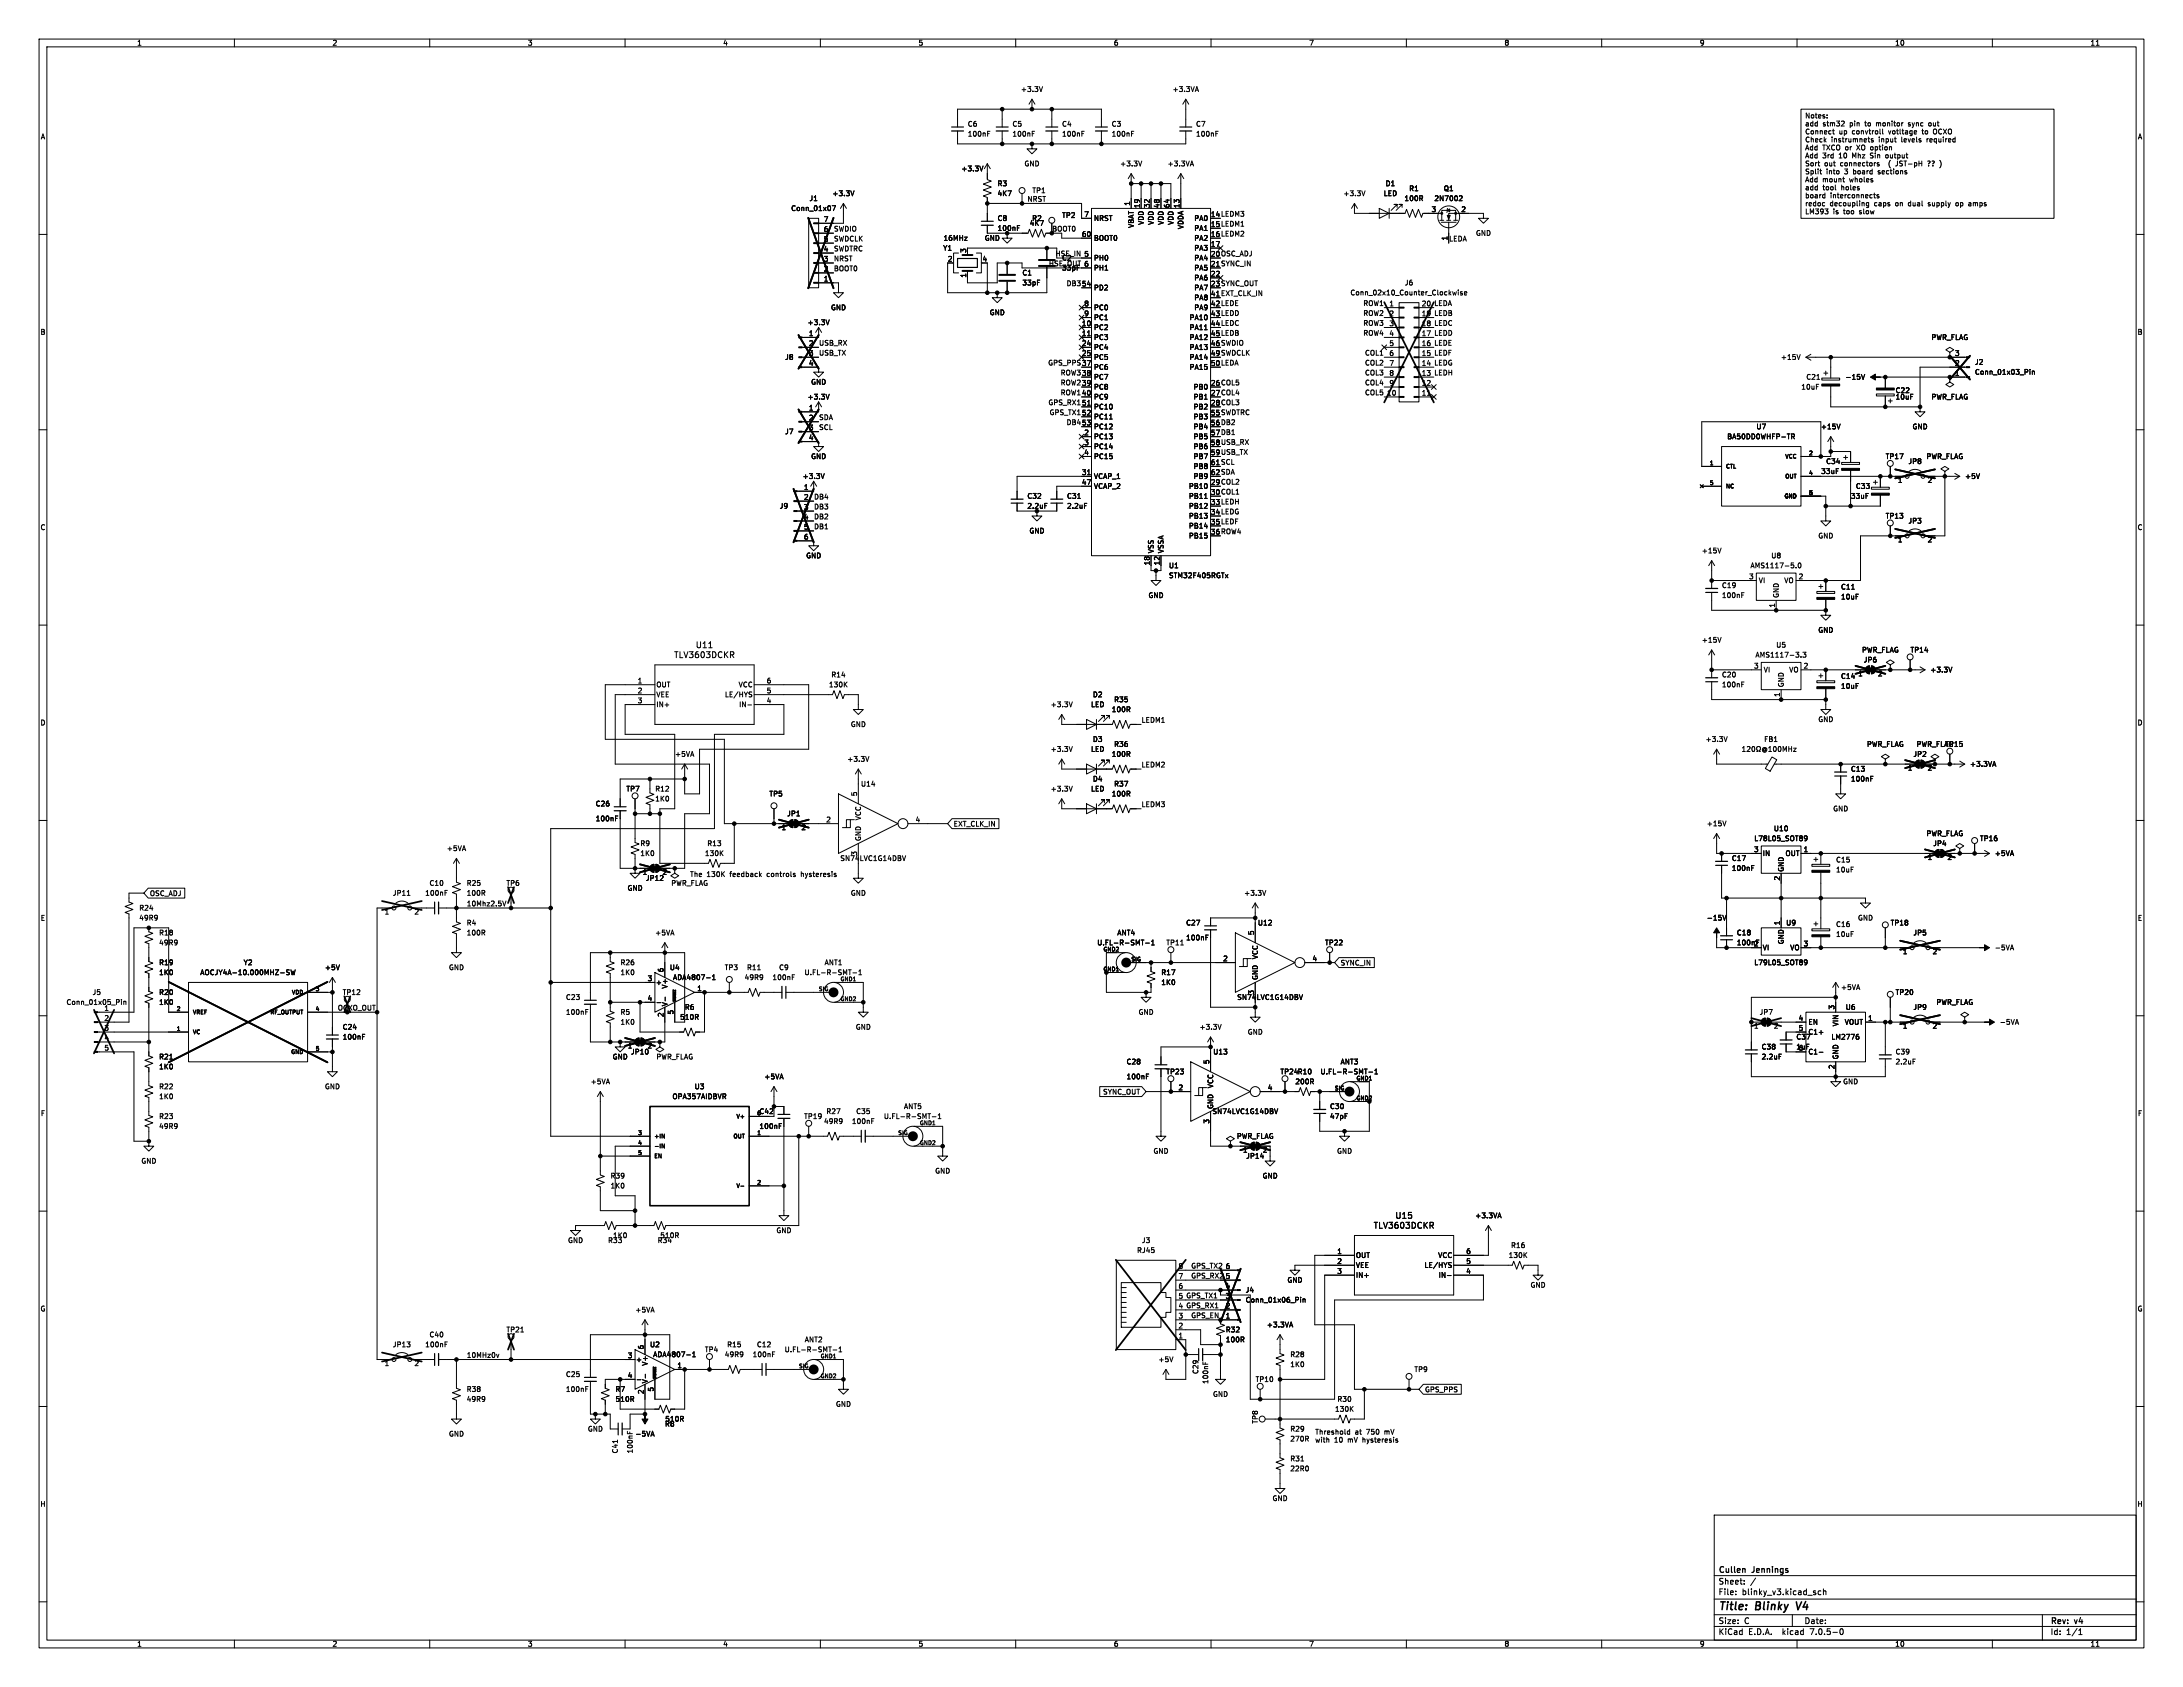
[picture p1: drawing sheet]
<svg xmlns="http://www.w3.org/2000/svg" width="559mm" height="432mm" viewBox="0 0 559 432" stroke-linecap="round" stroke-linejoin="round" font-family="sans-serif">
<defs><g id="words">
<g font-size="2.8">
<text x="439.8" y="412.6">Title:</text>
<text x="449.3" y="412.6">Blinky</text>
<text x="460.3" y="412.6">V4</text>
</g>
<g font-size="2.1">
<text x="178.1" y="166.1">U11</text>
<text x="172.5" y="168.6">TLV3603DCKR</text>
<text x="351.6" y="314.6">TLV3603DCKR</text>
<text x="357.1" y="312.1">U15</text>
<text x="439.8" y="405.7">Sheet:</text>
<text x="439.8" y="402.9">Cullen</text>
<text x="448.5" y="402.9">Jennings</text>
<text x="439.8" y="408.4">File:</text>
<text x="445.8" y="408.4">blinky_v3.kicad_sch</text>
<text x="439.8" y="418.6">KiCad</text>
<text x="439.8" y="415.8">Size:</text>
<text x="446.4" y="415.8">C</text>
<text x="447.5" y="418.6">E.D.A.</text>
<text x="456.2" y="418.6">kicad</text>
<text x="461.8" y="415.8">Date:</text>
<text x="463.3" y="418.6">7.0.5-0</text>
<text x="524.8" y="416">Rev:</text>
<text x="524.8" y="418.6">Id:</text>
<text x="528.8" y="418.6">1/1</text>
<text x="531" y="416">v4</text>
</g>
<g font-size="1.8">
<text x="35" y="11.8">1</text>
<text x="85" y="11.8">2</text>
<text x="135" y="11.8">3</text>
<text x="185" y="11.8">4</text>
<text x="235" y="11.8">5</text>
<text x="285" y="11.8">6</text>
<text x="335" y="11.8">7</text>
<text x="385" y="11.8">8</text>
<text x="435" y="11.8">9</text>
<text x="485" y="11.8">10</text>
<text x="535" y="11.8">11</text>
<text x="261.3" y="23.7">+3.3V</text>
<text x="300.1" y="23.7">+3.3VA</text>
<text x="10.4" y="35.8">A</text>
<text x="247.7" y="32.6">C6</text>
<text x="247.7" y="35.1">100nF</text>
<text x="259.1" y="32.6">C5</text>
<text x="259.1" y="35.1">100nF</text>
<text x="271.8" y="32.6">C4</text>
<text x="271.8" y="35.1">100nF</text>
<text x="284.5" y="32.6">C3</text>
<text x="284.5" y="35.1">100nF</text>
<text x="306.1" y="32.6">C7</text>
<text x="306.1" y="35.1">100nF</text>
<text x="462" y="30.5">Notes:</text>
<text x="462" y="32.6">add</text>
<text x="462" y="34.6">Connect</text>
<text x="466.5" y="32.6">stm32</text>
<text x="470.7" y="34.6">up</text>
<text x="473.5" y="32.6">pin</text>
<text x="474.1" y="34.6">convtroll</text>
<text x="477.5" y="32.6">to</text>
<text x="480.4" y="32.6">monitor</text>
<text x="483.5" y="34.6">votltage</text>
<text x="488.8" y="32.6">sync</text>
<text x="492.2" y="34.6">to</text>
<text x="494.1" y="32.6">out</text>
<text x="495.2" y="34.6">OCXO</text>
<text x="547.2" y="35.8">A</text>
<text x="462" y="36.7">Check</text>
<text x="462" y="38.7">Add</text>
<text x="462" y="40.8">Add</text>
<text x="466.4" y="38.7">TXCO or</text>
<text x="466.4" y="40.8">3rd</text>
<text x="468.7" y="36.7">instrumnets</text>
<text x="470.7" y="40.8">10</text>
<text x="474.2" y="40.8">Mhz</text>
<text x="475.3" y="38.7">XO option</text>
<text x="478.9" y="40.8">Sin</text>
<text x="480.9" y="36.7">input</text>
<text x="483" y="40.8">output</text>
<text x="486.8" y="36.7">levels</text>
<text x="493.4" y="36.7">required</text>
<text x="246" y="44">+3.3V</text>
<text x="255.3" y="47.8">R3</text>
<text x="262.2" y="42.7">GND</text>
<text x="286.7" y="42.7">+3.3V</text>
<text x="298.8" y="42.7">+3.3VA</text>
<text x="354.6" y="47.8">D1</text>
<text x="462" y="42.8">Sort</text>
<text x="462" y="44.9">Split</text>
<text x="462" y="46.9">Add</text>
<text x="466.4" y="46.9">mount</text>
<text x="466.9" y="42.8">out</text>
<text x="467.4" y="44.9">into</text>
<text x="471" y="42.8">connectors</text>
<text x="472.1" y="44.9">3</text>
<text x="473.4" y="46.9">wholes</text>
<text x="474.4" y="44.9">board</text>
<text x="480.9" y="44.9">sections</text>
<text x="483.6" y="42.8">(</text>
<text x="485.6" y="42.8">JST-pH</text>
<text x="493.9" y="42.8">??</text>
<text x="497.1" y="42.8">)</text>
<text x="207.1" y="51.6">J1</text>
<text x="213" y="50.4">+3.3V</text>
<text x="255.3" y="50.4">4K7</text>
<text x="262.9" y="51.7">NRST</text>
<text x="264.2" y="49.6">TP1</text>
<text x="289.3" y="52.7" transform="rotate(-90 289.3 52.7)">1</text>
<text x="291.8" y="53.3" transform="rotate(-90 291.8 53.3)">19</text>
<text x="294.4" y="53.3" transform="rotate(-90 294.4 53.3)">32</text>
<text x="296.9" y="53.3" transform="rotate(-90 296.9 53.3)">48</text>
<text x="299.5" y="53.3" transform="rotate(-90 299.5 53.3)">64</text>
<text x="302" y="53.3" transform="rotate(-90 302 53.3)">13</text>
<text x="343.8" y="50.4">+3.3V</text>
<text x="354.1" y="50.4">LED</text>
<text x="359.4" y="51.6">100R</text>
<text x="360.6" y="49.1">R1</text>
<text x="367.1" y="51.6">2N7002</text>
<text x="369.5" y="49.1">Q1</text>
<text x="462" y="48.9">add</text>
<text x="462" y="51">board</text>
<text x="462" y="53">redoc</text>
<text x="466.5" y="48.9">tool</text>
<text x="468.3" y="53">decoupling</text>
<text x="468.4" y="51">interconnects</text>
<text x="471.3" y="48.9">holes</text>
<text x="479.8" y="53">caps</text>
<text x="485.3" y="53">on</text>
<text x="488.7" y="53">dual</text>
<text x="493.9" y="53">supply</text>
<text x="501.1" y="53">op</text>
<text x="504.5" y="53">amps</text>
<text x="202.4" y="54.2">Conn_01x07</text>
<text x="210.8" y="59.4">6</text>
<text x="210.8" y="56.9">7</text>
<text x="213.4" y="59.3">SWDIO</text>
<text x="255.3" y="56.7">C8</text>
<text x="255.3" y="59.3">100nF</text>
<text x="263.5" y="58">4K7</text>
<text x="264.1" y="56.7">R2</text>
<text x="269.2" y="59.3">BOOT0</text>
<text x="271.8" y="55.9">TP2</text>
<text x="277.5" y="55.6">7</text>
<text x="279.9" y="56.7">NRST</text>
<text x="290.4" y="58.4" transform="rotate(-90 290.4 58.4)">VBAT</text>
<text x="292.9" y="57.6" transform="rotate(-90 292.9 57.6)">VDD</text>
<text x="295.5" y="57.6" transform="rotate(-90 295.5 57.6)">VDD</text>
<text x="298" y="57.6" transform="rotate(-90 298 57.6)">VDD</text>
<text x="300.5" y="57.6" transform="rotate(-90 300.5 57.6)">VDD</text>
<text x="303.1" y="58.7" transform="rotate(-90 303.1 58.7)">VDDA</text>
<text x="305.7" y="56.7">PA0</text>
<text x="305.7" y="59.2">PA1</text>
<text x="309.9" y="55.6">14 LEDM3</text>
<text x="309.9" y="58.2">15 LEDM1</text>
<text x="309.9" y="55.6">14</text>
<text x="309.9" y="58.2">15</text>
<text x="366.4" y="54.4">3</text>
<text x="374" y="54.4">2</text>
<text x="462" y="55.1">LM393</text>
<text x="469.2" y="55.1">is</text>
<text x="471.9" y="55.1">too</text>
<text x="476" y="55.1">slow</text>
<text x="210.8" y="64.5">4</text>
<text x="210.8" y="62">5</text>
<text x="213.4" y="61.9">SWDCLK</text>
<text x="213.4" y="64.4">SWDTRC</text>
<text x="241.4" y="64.3">Y1</text>
<text x="241.4" y="61.8">16MHz</text>
<text x="247.4" y="64.8" transform="rotate(-90 247.4 64.8)">3</text>
<text x="252" y="61.8">GND</text>
<text x="270.1" y="65.7">HSE_IN 5</text>
<text x="276.9" y="60.7">60</text>
<text x="277.5" y="65.8">5</text>
<text x="279.9" y="61.8">BOOT0</text>
<text x="305.7" y="61.8">PA2</text>
<text x="305.7" y="64.3">PA3</text>
<text x="309.9" y="60.7">16 LEDM2</text>
<text x="309.9" y="63.2">17</text>
<text x="309.9" y="65.8">20 OSC_ADJ</text>
<text x="309.9" y="60.7">16</text>
<text x="309.9" y="65.8">20</text>
<text x="370.6" y="61.6" transform="rotate(-90 370.6 61.6)">1</text>
<text x="370.8" y="61.9">LEDA</text>
<text x="377.7" y="60.5">GND</text>
<text x="210.8" y="69.6">2</text>
<text x="210.8" y="67.1">3</text>
<text x="213.4" y="67">NRST</text>
<text x="213.4" y="69.5">BOOT0</text>
<text x="242.5" y="67.1">2</text>
<text x="247.4" y="71.2" transform="rotate(-90 247.4 71.2)">1</text>
<text x="251.4" y="67.1">4</text>
<text x="261.6" y="70.7">C1</text>
<text x="268.4" y="68.2">HSE_OUT 6</text>
<text x="271.8" y="66.9">C2</text>
<text x="271.8" y="69.4">33pF</text>
<text x="277.5" y="68.3">6</text>
<text x="279.9" y="66.9">PH0</text>
<text x="279.9" y="69.4">PH1</text>
<text x="305.7" y="66.9">PA4</text>
<text x="305.7" y="69.4">PA5</text>
<text x="305.7" y="71.9">PA6</text>
<text x="309.9" y="68.3">21 SYNC_IN</text>
<text x="309.9" y="70.9">22</text>
<text x="309.9" y="68.3">21</text>
<text x="210.8" y="72.1">1</text>
<text x="261.6" y="73.2">33pF</text>
<text x="273" y="73.3">DB3</text>
<text x="276.9" y="73.4">54</text>
<text x="279.9" y="74.5">PD2</text>
<text x="305.7" y="74.5">PA7</text>
<text x="305.7" y="77">PA8</text>
<text x="309.9" y="73.4">23 SYNC_OUT</text>
<text x="309.9" y="75.9">41 EXT_CLK_IN</text>
<text x="309.9" y="73.4">23</text>
<text x="309.9" y="75.9">41</text>
<text x="345.6" y="75.8">Conn_02x10_Counter_Clockwise</text>
<text x="359.5" y="73.2">J6</text>
<text x="206.6" y="83.4">+3.3V</text>
<text x="212.6" y="79.6">GND</text>
<text x="253.3" y="80.8">GND</text>
<text x="276.9" y="83.6">10</text>
<text x="277.5" y="78.5">8</text>
<text x="277.5" y="81">9</text>
<text x="279.9" y="79.6">PC0</text>
<text x="279.9" y="82.1">PC1</text>
<text x="304.5" y="82.1">PA10</text>
<text x="305.7" y="79.6">PA9</text>
<text x="309.9" y="78.5">42 LEDE</text>
<text x="309.9" y="81">43 LEDD</text>
<text x="309.9" y="83.6">44 LEDC</text>
<text x="309.9" y="78.5">42</text>
<text x="309.9" y="81">43</text>
<text x="309.9" y="83.6">44</text>
<text x="348.9" y="80.9">ROW2</text>
<text x="348.9" y="83.5">ROW3</text>
<text x="348.9" y="78.4">ROW1</text>
<text x="355.6" y="78.5">1</text>
<text x="355.6" y="81">2</text>
<text x="355.6" y="83.6">3</text>
<text x="363.9" y="83.6">18 LEDC</text>
<text x="363.9" y="81">19 LEDB</text>
<text x="363.9" y="78.5">20 LEDA</text>
<text x="10.3" y="85.8">B</text>
<text x="207" y="86.1">1</text>
<text x="207" y="88.6">2</text>
<text x="209.5" y="88.5">USB_RX</text>
<text x="276.9" y="86.1">11</text>
<text x="276.9" y="88.6">24</text>
<text x="279.9" y="84.6">PC2</text>
<text x="279.9" y="87.2">PC3</text>
<text x="279.9" y="89.7">PC4</text>
<text x="304.5" y="84.6">PA11</text>
<text x="304.5" y="87.2">PA12</text>
<text x="304.5" y="89.7">PA13</text>
<text x="309.9" y="86.1">45 LEDB</text>
<text x="309.9" y="88.6">46 SWDIO</text>
<text x="309.9" y="86.1">45</text>
<text x="309.9" y="88.6">46</text>
<text x="348.9" y="86">ROW4</text>
<text x="355.6" y="86.1">4</text>
<text x="355.6" y="88.6">5</text>
<text x="363.9" y="88.6">16 LEDE</text>
<text x="363.9" y="86.1">17 LEDD</text>
<text x="494.3" y="87.2">PWR_FLAG</text>
<text x="547.1" y="85.8">B</text>
<text x="200.9" y="92.3">J8</text>
<text x="207" y="91.2">3</text>
<text x="207" y="93.7">4</text>
<text x="209.5" y="91.1">USB_TX</text>
<text x="268.3" y="93.6">GPS_PPS 37</text>
<text x="276.9" y="91.2">25</text>
<text x="276.9" y="93.7">37</text>
<text x="279.9" y="92.3">PC5</text>
<text x="279.9" y="94.8">PC6</text>
<text x="304.5" y="92.3">PA14</text>
<text x="304.5" y="94.8">PA15</text>
<text x="309.9" y="91.2">49 SWDCLK</text>
<text x="309.9" y="93.7">50 LEDA</text>
<text x="309.9" y="91.2">49</text>
<text x="309.9" y="93.7">50</text>
<text x="349.4" y="93.6">COL2</text>
<text x="349.4" y="91.1">COL1</text>
<text x="355.6" y="91.2">6</text>
<text x="355.6" y="93.7">7</text>
<text x="363.9" y="93.7">14 LEDG</text>
<text x="363.9" y="91.2">15 LEDF</text>
<text x="455.8" y="92.3">+15V</text>
<text x="500.3" y="93.7">2</text>
<text x="500.3" y="91.2">3</text>
<text x="505.5" y="93.5">J2</text>
<text x="207.6" y="98.6">GND</text>
<text x="271.5" y="101.2">ROW140</text>
<text x="271.5" y="98.7">ROW239</text>
<text x="271.5" y="96.2">ROW338</text>
<text x="276.9" y="96.3">38</text>
<text x="276.9" y="98.8">39</text>
<text x="276.9" y="101.3">40</text>
<text x="279.9" y="97.3">PC7</text>
<text x="279.9" y="99.9">PC8</text>
<text x="305.5" y="99.9">PB0</text>
<text x="309.9" y="98.8">26 COL5</text>
<text x="309.9" y="101.3">27 COL4</text>
<text x="309.9" y="98.8">26</text>
<text x="309.9" y="101.3">27</text>
<text x="349.4" y="98.7">COL4</text>
<text x="349.4" y="96.2">COL3</text>
<text x="349.4" y="101.2">COL5</text>
<text x="355" y="101.3">10</text>
<text x="355.6" y="96.3">8</text>
<text x="355.6" y="98.8">9</text>
<text x="363.9" y="101.3">11</text>
<text x="363.9" y="98.8">12</text>
<text x="363.9" y="96.3">13 LEDH</text>
<text x="461" y="99.9">10uF</text>
<text x="462.3" y="97.3">C21</text>
<text x="472.3" y="97.3">-15V</text>
<text x="485.1" y="100.8">C22</text>
<text x="500.3" y="96.3">1</text>
<text x="505.5" y="96.1">Conn_01x03_Pin</text>
<text x="206.6" y="102.4">+3.3V</text>
<text x="207" y="105.2">1</text>
<text x="207" y="107.7">2</text>
<text x="209.5" y="107.6">SDA</text>
<text x="268.3" y="103.8">GPS_RX1</text>
<text x="268.6" y="106.3">GPS_TX152</text>
<text x="276.9" y="103.9">51</text>
<text x="276.9" y="106.4">52</text>
<text x="279.9" y="102.4">PC9</text>
<text x="279.9" y="105">PC10</text>
<text x="279.9" y="107.5">PC11</text>
<text x="305.5" y="102.4">PB1</text>
<text x="305.5" y="105">PB2</text>
<text x="305.5" y="107.5">PB3</text>
<text x="309.9" y="103.9">28 COL3</text>
<text x="309.9" y="106.4">55 SWDTRC</text>
<text x="309.9" y="103.9">28</text>
<text x="309.9" y="106.4">55</text>
<text x="485.1" y="102.4">10uF</text>
<text x="494.3" y="102.4">PWR_FLAG</text>
<text x="200.9" y="111.3">J7</text>
<text x="207" y="110.2">3</text>
<text x="207" y="112.8">4</text>
<text x="209.5" y="110.1">SCL</text>
<text x="273" y="108.9">DB4</text>
<text x="276.9" y="109">53</text>
<text x="277.5" y="111.5">2</text>
<text x="279.9" y="112.6">PC13</text>
<text x="279.9" y="110">PC12</text>
<text x="305.5" y="110">PB4</text>
<text x="305.5" y="112.6">PB5</text>
<text x="309.9" y="109">56 DB2</text>
<text x="309.9" y="111.5">57 DB1</text>
<text x="309.9" y="109">56</text>
<text x="309.9" y="111.5">57</text>
<text x="442" y="112.6">BA50DD0WHFP-TR</text>
<text x="449.5" y="110">U7</text>
<text x="466" y="110">+15V</text>
<text x="489.5" y="110">GND</text>
<text x="207.6" y="117.7">GND</text>
<text x="277.5" y="114">3</text>
<text x="277.5" y="116.6">4</text>
<text x="279.9" y="115.1">PC14</text>
<text x="279.9" y="117.7">PC15</text>
<text x="305.5" y="115.1">PB6</text>
<text x="305.5" y="117.7">PB7</text>
<text x="309.9" y="114">58 USB_RX</text>
<text x="309.9" y="116.6">59 USB_TX</text>
<text x="309.9" y="119.1">61 SCL</text>
<text x="309.9" y="114">58</text>
<text x="309.9" y="116.6">59</text>
<text x="309.9" y="119.1">61</text>
<text x="467.4" y="118.9">C34</text>
<text x="482.6" y="117.7">TP17</text>
<text x="488.4" y="118.9">JP8</text>
<text x="493.1" y="117.7">PWR_FLAG</text>
<text x="205.4" y="122.7">+3.3V</text>
<text x="205.7" y="125.5">1</text>
<text x="276.9" y="121.7">31</text>
<text x="276.9" y="124.2">47</text>
<text x="279.9" y="122.7">VCAP_1</text>
<text x="279.9" y="125.3">VCAP_2</text>
<text x="304.3" y="125.3">PB10</text>
<text x="305.5" y="120.2">PB8</text>
<text x="305.5" y="122.7">PB9</text>
<text x="309.9" y="124.2">29 COL2</text>
<text x="309.9" y="121.7">62 SDA</text>
<text x="309.9" y="124.2">29</text>
<text x="309.9" y="121.7">62</text>
<text x="466.1" y="121.5">33uF</text>
<text x="475" y="125.3">C33</text>
<text x="485.7" y="123.8">1</text>
<text x="493.4" y="123.8">2</text>
<text x="502.9" y="122.7">+5V</text>
<text x="199.5" y="130.4">J9</text>
<text x="205.7" y="128">2</text>
<text x="205.7" y="130.6">3</text>
<text x="208.3" y="130.5">DB3</text>
<text x="208.3" y="127.9">DB4</text>
<text x="262.9" y="127.8">C32</text>
<text x="262.9" y="130.4">2.2uF</text>
<text x="273.1" y="127.8">C31</text>
<text x="273.1" y="130.4">2.2uF</text>
<text x="304.3" y="127.8">PB11</text>
<text x="304.3" y="130.4">PB12</text>
<text x="309.9" y="126.7">30 COL1</text>
<text x="309.9" y="129.3">33 LEDH</text>
<text x="309.9" y="131.8">34 LEDG</text>
<text x="309.9" y="126.7">30</text>
<text x="309.9" y="129.3">33</text>
<text x="309.9" y="131.8">34</text>
<text x="473.7" y="127.8">33uF</text>
<text x="10.3" y="135.8">C</text>
<text x="205.7" y="133.1">4</text>
<text x="205.7" y="135.6">5</text>
<text x="208.3" y="135.5">DB1</text>
<text x="208.3" y="133">DB2</text>
<text x="263.4" y="136.7">GND</text>
<text x="304.3" y="132.9">PB13</text>
<text x="304.3" y="135.4">PB14</text>
<text x="304.3" y="138">PB15</text>
<text x="309.9" y="134.4">35 LEDF</text>
<text x="309.9" y="136.9">36 ROW4</text>
<text x="309.9" y="134.4">35</text>
<text x="309.9" y="136.9">36</text>
<text x="465.4" y="138">GND</text>
<text x="482.6" y="132.9">TP13</text>
<text x="488.4" y="134.2">JP3</text>
<text x="547.1" y="135.8">C</text>
<text x="205.7" y="138.2">6</text>
<text x="206.3" y="143.1">GND</text>
<text x="295.5" y="141.7" transform="rotate(-90 295.5 141.7)">VSS</text>
<text x="298" y="141.7" transform="rotate(-90 298 141.7)">VSSA</text>
<text x="435.5" y="141.8">+15V</text>
<text x="453.3" y="143.1">U8</text>
<text x="485.7" y="139.1">1</text>
<text x="493.4" y="139.1">2</text>
<text x="294.4" y="144.8" transform="rotate(-90 294.4 144.8)">18</text>
<text x="296.9" y="144.8" transform="rotate(-90 296.9 144.8)">12</text>
<text x="299.1" y="145.6">U1</text>
<text x="299.1" y="148.1">STM32F405RGTx</text>
<text x="447.6" y="148.3">3</text>
<text x="448" y="145.6">AMS1117-5.0</text>
<text x="450.1" y="149.4">VI</text>
<text x="456.7" y="149.4">VO</text>
<text x="460.3" y="148.3">2</text>
<text x="293.9" y="153.2">GND</text>
<text x="440.7" y="150.7">C19</text>
<text x="440.7" y="153.2">100nF</text>
<text x="454.4" y="155.6" transform="rotate(-90 454.4 155.6)">1</text>
<text x="455.5" y="153.2" transform="rotate(-90 455.5 153.2)">GND</text>
<text x="471.2" y="151.1">C11</text>
<text x="471.2" y="153.6">10uF</text>
<text x="435.5" y="164.7">+15V</text>
<text x="454.6" y="165.9">U5</text>
<text x="465.4" y="162.1">GND</text>
<text x="476.5" y="167.2">PWR_FLAG</text>
<text x="489" y="167.2">TP14</text>
<text x="212.7" y="173.5">R14</text>
<text x="440.7" y="173.5">C20</text>
<text x="448.9" y="171.2">3</text>
<text x="449.3" y="168.5">AMS1117-3.3</text>
<text x="451.4" y="172.3">VI</text>
<text x="458" y="172.3">VO</text>
<text x="461.6" y="171.2">2</text>
<text x="471.2" y="173.9">C14</text>
<text x="475.6" y="173.4">1</text>
<text x="477" y="169.7">JP6</text>
<text x="480.7" y="173.4">2</text>
<text x="494" y="172.3">+3.3V</text>
<text x="163.2" y="175">1</text>
<text x="163.2" y="177.5">2</text>
<text x="167.9" y="176.1">OUT</text>
<text x="167.9" y="178.6">VEE</text>
<text x="185.5" y="178.6">LE/HYS</text>
<text x="189" y="176.1">VCC</text>
<text x="196.2" y="177.5">5</text>
<text x="196.2" y="175">6</text>
<text x="212.1" y="176.1">130K</text>
<text x="279.7" y="178.6">D2</text>
<text x="285.1" y="179.9">R35</text>
<text x="440.7" y="176.1">100nF</text>
<text x="455.7" y="178.5" transform="rotate(-90 455.7 178.5)">1</text>
<text x="456.8" y="176" transform="rotate(-90 456.8 176)">GND</text>
<text x="471.2" y="176.5">10uF</text>
<text x="10.3" y="185.8">D</text>
<text x="163.2" y="180.1">3</text>
<text x="167.9" y="181.2">IN+</text>
<text x="189.2" y="181.2">IN-</text>
<text x="196.2" y="180.1">4</text>
<text x="268.9" y="181.2">+3.3V</text>
<text x="279.2" y="181.2">LED</text>
<text x="284.5" y="182.4">100R</text>
<text x="292.1" y="185.1">LEDM1</text>
<text x="465.4" y="185">GND</text>
<text x="547.1" y="185.8">D</text>
<text x="217.7" y="186.2">GND</text>
<text x="279.7" y="190.1">D3</text>
<text x="285.1" y="191.3">R36</text>
<text x="436.5" y="190.1">+3.3V</text>
<text x="451.5" y="190.1">FB1</text>
<text x="477.8" y="191.3">PWR_FLAG</text>
<text x="490.5" y="191.3">PWR_FLAG</text>
<text x="497.8" y="191.3">TP15</text>
<text x="172.7" y="193.9">+5VA</text>
<text x="216.8" y="195.1">+3.3V</text>
<text x="268.9" y="192.6">+3.3V</text>
<text x="279.2" y="192.6">LED</text>
<text x="284.5" y="193.9">100R</text>
<text x="292.1" y="196.5">LEDM2</text>
<text x="473.7" y="197.7">C13</text>
<text x="488.3" y="197.5">1</text>
<text x="489.7" y="193.9">JP2</text>
<text x="493.4" y="197.5">2</text>
<text x="504.2" y="196.4">+3.3VA</text>
<text x="160.2" y="202.8">TP7</text>
<text x="167.6" y="202.8">R12</text>
<text x="219.5" y="203.9" transform="rotate(-90 219.5 203.9)">5</text>
<text x="220.3" y="201.5">U14</text>
<text x="268.9" y="202.8">+3.3V</text>
<text x="279.2" y="202.8">LED</text>
<text x="279.7" y="200.2">D4</text>
<text x="285.1" y="201.5">R37</text>
<text x="473.7" y="200.2">100nF</text>
<text x="152.4" y="206.6">C26</text>
<text x="167.6" y="205.3">1K0</text>
<text x="196.9" y="204">TP5</text>
<text x="201.4" y="209.1">JP1</text>
<text x="284.5" y="204">100R</text>
<text x="292.1" y="206.7">LEDM3</text>
<text x="469.2" y="207.8">GND</text>
<text x="152.4" y="210.4">100nF</text>
<text x="200" y="212.7">1</text>
<text x="205.1" y="212.7">2</text>
<text x="211.4" y="210.6">2</text>
<text x="220.5" y="215.4" transform="rotate(-90 220.5 215.4)">GND</text>
<text x="220.5" y="210" transform="rotate(-90 220.5 210)">VCC</text>
<text x="234.3" y="210.6">4</text>
<text x="244" y="211.7">EXT_CLK_IN</text>
<text x="436.8" y="211.6">+15V</text>
<text x="449" y="215.5">L78L05_SOT89</text>
<text x="454" y="212.9">U10</text>
<text x="493.1" y="214.2">PWR_FLAG</text>
<text x="506.7" y="215.5">TP16</text>
<text x="114.3" y="218">+5VA</text>
<text x="163.8" y="216.7">R9</text>
<text x="163.8" y="219.3">1K0</text>
<text x="180.4" y="219.3">130K</text>
<text x="181" y="216.7">R13</text>
<text x="215" y="220.5">SN74LVC1G14DBV</text>
<text x="219.5" y="219.1" transform="rotate(-90 219.5 219.1)">3</text>
<text x="443.2" y="220.5">C17</text>
<text x="448.9" y="218.2">3</text>
<text x="451.1" y="219.3">IN</text>
<text x="457" y="219.3">OUT</text>
<text x="461.6" y="218.2">1</text>
<text x="469.9" y="220.9">C15</text>
<text x="493.4" y="220.3">1</text>
<text x="494.8" y="216.7">JP4</text>
<text x="498.4" y="220.3">2</text>
<text x="510.5" y="219.3">+5VA</text>
<text x="109.9" y="226.9">C10</text>
<text x="119.4" y="226.9">R25</text>
<text x="129.5" y="226.9">TP6</text>
<text x="164.4" y="224.2">1</text>
<text x="165.2" y="225.6">JP12</text>
<text x="169.5" y="224.2">2</text>
<text x="171.7" y="226.9">PWR_FLAG</text>
<text x="176.5" y="224.5">The</text>
<text x="180.8" y="224.5">130K</text>
<text x="186.8" y="224.5">feedback</text>
<text x="196.4" y="224.5">controls</text>
<text x="205.2" y="224.5">hysteresis</text>
<text x="443.2" y="223.1">100nF</text>
<text x="455.7" y="225.5" transform="rotate(-90 455.7 225.5)">2</text>
<text x="456.8" y="223.3" transform="rotate(-90 456.8 223.3)">GND</text>
<text x="469.9" y="223.5">10uF</text>
<text x="35.6" y="233.2">R24</text>
<text x="38.3" y="229.5">OSC_ADJ</text>
<text x="100.5" y="229.4">JP11</text>
<text x="108.8" y="229.4">100nF</text>
<text x="119.4" y="232.1">10Mhz2.5V</text>
<text x="119.4" y="229.4">100R</text>
<text x="160.6" y="228.2">GND</text>
<text x="217.7" y="229.4">GND</text>
<text x="318.4" y="229.4">+3.3V</text>
<text x="10.4" y="235.8">E</text>
<text x="35.6" y="235.8">49R9</text>
<text x="40.6" y="239.6">R18</text>
<text x="98.4" y="234.3">1</text>
<text x="106" y="234.3">2</text>
<text x="119.4" y="237">R4</text>
<text x="119.4" y="239.6">100R</text>
<text x="167.6" y="239.6">+5VA</text>
<text x="285.9" y="239.6">ANT4</text>
<text x="303.5" y="237">C27</text>
<text x="321.1" y="239.4" transform="rotate(-90 321.1 239.4)">5</text>
<text x="321.9" y="237">U12</text>
<text x="436.8" y="235.8">-15V</text>
<text x="444.5" y="239.6">C18</text>
<text x="455.7" y="236.9" transform="rotate(-90 455.7 236.9)">1</text>
<text x="457.1" y="237">U9</text>
<text x="469.9" y="237.4">C16</text>
<text x="469.9" y="240">10uF</text>
<text x="475.5" y="235.8">GND</text>
<text x="483.9" y="237">TP18</text>
<text x="489.7" y="239.6">JP5</text>
<text x="547.2" y="235.8">E</text>
<text x="40.6" y="242.1">49R9</text>
<text x="280.8" y="242.1">U.FL-R-SMT-1</text>
<text x="298.5" y="242.1">TP11</text>
<text x="303.5" y="240.9">100nF</text>
<text x="322.1" y="245.6" transform="rotate(-90 322.1 245.6)">VCC</text>
<text x="339.1" y="242.1">TP22</text>
<text x="444.5" y="242.1">100nF2</text>
<text x="451.1" y="243.4">VI</text>
<text x="456.8" y="241.7" transform="rotate(-90 456.8 241.7)">GND</text>
<text x="458.2" y="243.4">VO</text>
<text x="461.6" y="242.3">3</text>
<text x="487" y="244.5">1</text>
<text x="494.6" y="244.5">2</text>
<text x="510.5" y="243.4">-5VA</text>
<text x="40.6" y="247.2">R19</text>
<text x="40.6" y="249.7">1K0</text>
<text x="51.2" y="249.7">AOCJY4A-10.000MHZ-SW</text>
<text x="62.3" y="247.2">Y2</text>
<text x="83.1" y="248.5">+5V</text>
<text x="114.8" y="248.5">GND</text>
<text x="158.8" y="247.2">R26</text>
<text x="158.8" y="249.7">1K0</text>
<text x="165.7" y="251.2">3</text>
<text x="169.9" y="249" transform="rotate(-90 169.9 249)">6</text>
<text x="171.4" y="248.5">U4</text>
<text x="172.2" y="251">ADA4807-1</text>
<text x="185.4" y="248.5">TP3</text>
<text x="190.5" y="251">49R9</text>
<text x="191.1" y="248.5">R11</text>
<text x="197.7" y="251">100nF</text>
<text x="199.4" y="248.5">C9</text>
<text x="205.9" y="249.7">U.FL-R-SMT-1</text>
<text x="211" y="247.2">ANT1</text>
<text x="297.2" y="249.7">R17</text>
<text x="313" y="246.1">2</text>
<text x="322.1" y="251" transform="rotate(-90 322.1 251)">GND</text>
<text x="335.9" y="246.1">4</text>
<text x="343.1" y="247.3">SYNC_IN</text>
<text x="449" y="247.2">L79L05_SOT89</text>
<text x="16.9" y="257.4">Conn_01x05_Pin</text>
<text x="23.6" y="254.8">J5</text>
<text x="40.6" y="254.8">R20</text>
<text x="40.6" y="257.4">1K0</text>
<text x="87.6" y="254.8">TP12</text>
<text x="144.8" y="256.1">C23</text>
<text x="165.7" y="256.3">4</text>
<text x="167.8" y="252.3">+</text>
<text x="171" y="257.7" transform="rotate(-90 171 257.7)">V-</text>
<text x="171" y="253.1" transform="rotate(-90 171 253.1)">V+</text>
<text x="178.4" y="253.7">1</text>
<text x="297.2" y="252.3">1K0</text>
<text x="316.6" y="256.1">SN74LVC1G14DBV</text>
<text x="321.1" y="254.7" transform="rotate(-90 321.1 254.7)">3</text>
<text x="471.2" y="253.6">+5VA</text>
<text x="485.1" y="254.8">TP20</text>
<text x="495.6" y="257.4">PWR_FLAG</text>
<text x="26.6" y="258.8">1</text>
<text x="26.6" y="261.4">2</text>
<text x="26.6" y="263.9">3</text>
<text x="86.4" y="258.7">OCXO_OUT</text>
<text x="87.6" y="263.7">C24</text>
<text x="144.8" y="259.9">100nF</text>
<text x="158.8" y="259.9">R5</text>
<text x="158.8" y="262.4">1K0</text>
<text x="169.9" y="260.4" transform="rotate(-90 169.9 260.4)">2</text>
<text x="172.5" y="259.7" transform="rotate(-90 172.5 259.7)">5</text>
<text x="174" y="261.2">510R</text>
<text x="175.2" y="258.6">R6</text>
<text x="219" y="263.7">GND</text>
<text x="291.4" y="259.9">GND</text>
<text x="307" y="263.7">+3.3V</text>
<text x="448.9" y="263.5">1</text>
<text x="450.3" y="259.9">JP7</text>
<text x="454" y="263.5">2</text>
<text x="460.3" y="261.4">4</text>
<text x="460.3" y="263.9">5</text>
<text x="462.8" y="262.4">EN</text>
<text x="469.6" y="258.5" transform="rotate(-90 469.6 258.5)">3</text>
<text x="470.7" y="262.7" transform="rotate(-90 470.7 262.7)">VIN</text>
<text x="472.2" y="262.4">VOUT</text>
<text x="472.4" y="258.6">U6</text>
<text x="478.1" y="261.4">1</text>
<text x="487" y="263.5">1</text>
<text x="489.7" y="258.6">JP9</text>
<text x="494.6" y="263.5">2</text>
<text x="511.8" y="262.4">-5VA</text>
<text x="26.6" y="266.4">4</text>
<text x="26.6" y="269">5</text>
<text x="87.6" y="266.3">100nF</text>
<text x="160.6" y="268.6">1</text>
<text x="165.7" y="268.6">2</text>
<text x="319.3" y="265">GND</text>
<text x="450.9" y="268.8">C38</text>
<text x="459.7" y="266.2">C37</text>
<text x="459.7" y="268.8">1uF</text>
<text x="460.3" y="269">6</text>
<text x="462.8" y="265">C1+</text>
<text x="468.7" y="266.3">LM2776</text>
<text x="40.6" y="271.3">R21</text>
<text x="40.6" y="273.9">1K0</text>
<text x="156.8" y="271.3">GND</text>
<text x="161.4" y="270.1">JP10</text>
<text x="167.9" y="271.3">PWR_FLAG</text>
<text x="288.3" y="272.6">C28</text>
<text x="298.5" y="275.1">TP23</text>
<text x="309.6" y="272.4" transform="rotate(-90 309.6 272.4)">5</text>
<text x="310.5" y="270.1">U13</text>
<text x="327.7" y="275.1">TP24R10</text>
<text x="337.9" y="275.1">U.FL-R-SMT-1</text>
<text x="343.1" y="272.6">ANT3</text>
<text x="450.9" y="271.3">2.2uF</text>
<text x="462.8" y="270.1">C1-</text>
<text x="469.6" y="273.7" transform="rotate(-90 469.6 273.7)">2</text>
<text x="470.7" y="271.3" transform="rotate(-90 470.7 271.3)">GND</text>
<text x="485.1" y="270.1">C39</text>
<text x="485.1" y="272.6">2.2uF</text>
<text x="40.6" y="279">R22</text>
<text x="40.6" y="281.5">1K0</text>
<text x="83.1" y="279">GND</text>
<text x="151.1" y="277.7">+5VA</text>
<text x="172.1" y="281.5">OPA357AIDBVR</text>
<text x="177.7" y="279">U3</text>
<text x="195.6" y="276.4">+5VA</text>
<text x="282.3" y="280.3">SYNC_OUT</text>
<text x="288.3" y="276.4">100nF</text>
<text x="301.6" y="279.1">2</text>
<text x="310.7" y="278.6" transform="rotate(-90 310.7 278.6)">VCC</text>
<text x="324.5" y="279.1">4</text>
<text x="331.5" y="277.7">200R</text>
<text x="471.7" y="277.7">GND</text>
<text x="10.4" y="285.8">F</text>
<text x="40.6" y="286.6">R23</text>
<text x="194.3" y="285.3">C42</text>
<text x="205.7" y="286.6">TP19</text>
<text x="210.8" y="287.8">49R9</text>
<text x="211.5" y="285.3">R27</text>
<text x="218" y="287.8">100nF</text>
<text x="219.1" y="285.3">C35</text>
<text x="226.2" y="286.6">U.FL-R-SMT-1</text>
<text x="231.3" y="284">ANT5</text>
<text x="309.6" y="287.7" transform="rotate(-90 309.6 287.7)">3</text>
<text x="310.3" y="285.3">SN74LVC1G14DBV</text>
<text x="310.7" y="284" transform="rotate(-90 310.7 284)">GND</text>
<text x="340.4" y="284">C30</text>
<text x="340.4" y="286.6">47pF</text>
<text x="547.2" y="285.8">F</text>
<text x="40.6" y="289.1">49R9</text>
<text x="194.3" y="289.1">100nF</text>
<text x="316.5" y="291.7">PWR_FLAG</text>
<text x="36.1" y="298">GND</text>
<text x="295.2" y="295.5">GND</text>
<text x="318.1" y="295.3">1</text>
<text x="318.9" y="296.7">JP14</text>
<text x="323.2" y="295.3">2</text>
<text x="342.2" y="295.5">GND</text>
<text x="156.2" y="301.8">R39</text>
<text x="156.2" y="304.4">1K0</text>
<text x="239.3" y="300.5">GND</text>
<text x="323.1" y="301.8">GND</text>
<text x="377.6" y="312">+3.3VA</text>
<text x="156.8" y="317.1">1K0</text>
<text x="168.9" y="317.1">510R</text>
<text x="198.7" y="315.8">GND</text>
<text x="145.3" y="318.3">GND</text>
<text x="155.6" y="318.3">R33</text>
<text x="168.3" y="318.3">R34</text>
<text x="291" y="320.9">RJ45</text>
<text x="292.2" y="318.3">J3</text>
<text x="342.2" y="321.1">1</text>
<text x="342.2" y="323.6">2</text>
<text x="347" y="322.1">OUT</text>
<text x="368.1" y="322.1">VCC</text>
<text x="375.3" y="323.6">5</text>
<text x="375.3" y="321.1">6</text>
<text x="386.1" y="322.1">130K</text>
<text x="386.7" y="319.6">R16</text>
<text x="301.6" y="329.9">6</text>
<text x="301.6" y="327.4">7</text>
<text x="301.6" y="324.9">8</text>
<text x="304.8" y="327.3">GPS_RX2</text>
<text x="304.8" y="324.8">GPS_TX2</text>
<text x="313.7" y="329.9">4</text>
<text x="313.7" y="327.4">5</text>
<text x="313.7" y="324.9">6</text>
<text x="329.5" y="328.5">GND</text>
<text x="342.2" y="326.1">3</text>
<text x="347" y="324.7">VEE</text>
<text x="347" y="327.2">IN+</text>
<text x="364.6" y="324.7">LE/HYS</text>
<text x="368.2" y="327.2">IN-</text>
<text x="375.3" y="326.1">4</text>
<text x="391.7" y="329.8">GND</text>
<text x="10.3" y="335.8">G</text>
<text x="301.6" y="335">4 GPS_RX1</text>
<text x="301.6" y="332.5">5 GPS_TX1</text>
<text x="313.7" y="335">2</text>
<text x="313.7" y="332.5">3</text>
<text x="318.8" y="331">J4</text>
<text x="318.8" y="333.6">Conn_01x06_Pin</text>
<text x="547.1" y="335.8">G</text>
<text x="129.5" y="341.2">TP21</text>
<text x="162.6" y="336.1">+5VA</text>
<text x="301.6" y="340.1">2</text>
<text x="301.6" y="337.6">3</text>
<text x="304.8" y="337.5">GPS_EN</text>
<text x="313.7" y="337.6">1</text>
<text x="313.7" y="341.2">R32</text>
<text x="324.2" y="339.9">+3.3VA</text>
<text x="100.5" y="345">JP13</text>
<text x="108.8" y="345">100nF</text>
<text x="109.9" y="342.5">C40</text>
<text x="119.4" y="347.6">10MHz0v</text>
<text x="160.6" y="347.7">3</text>
<text x="164.8" y="345.5" transform="rotate(-90 164.8 345.5)">6</text>
<text x="166.3" y="345">U2</text>
<text x="167.1" y="347.5">ADA4807-1</text>
<text x="180.3" y="346.3">TP4</text>
<text x="185.4" y="347.5">49R9</text>
<text x="186.1" y="345">R15</text>
<text x="192.6" y="347.5">100nF</text>
<text x="193.7" y="345">C12</text>
<text x="200.8" y="346.3">U.FL-R-SMT-1</text>
<text x="205.9" y="343.7">ANT2</text>
<text x="301.6" y="342.6">1</text>
<text x="313.7" y="343.7">100R</text>
<text x="330.2" y="347.5">R28</text>
<text x="98.4" y="349.9">1</text>
<text x="106" y="349.9">2</text>
<text x="144.8" y="352.6">C25</text>
<text x="160.6" y="352.8">4</text>
<text x="162.7" y="348.8">+</text>
<text x="165.9" y="349.6" transform="rotate(-90 165.9 349.6)">V+</text>
<text x="173.3" y="350.3">1</text>
<text x="296.5" y="348.8">+5V</text>
<text x="306.9" y="351.8" transform="rotate(-90 306.9 351.8)">C29</text>
<text x="321.3" y="353.9">TP10</text>
<text x="330.2" y="350.1">1K0</text>
<text x="362" y="351.3">TP9</text>
<text x="119.4" y="356.4">R38</text>
<text x="119.4" y="359">49R9</text>
<text x="144.8" y="356.4">100nF</text>
<text x="157.5" y="356.4">R7</text>
<text x="157.5" y="359">510R</text>
<text x="164.8" y="356.9" transform="rotate(-90 164.8 356.9)">2</text>
<text x="165.9" y="354.2" transform="rotate(-90 165.9 354.2)">V-</text>
<text x="167.4" y="356.3" transform="rotate(-90 167.4 356.3)">5</text>
<text x="309.4" y="354.3" transform="rotate(-90 309.4 354.3)">100nF</text>
<text x="310.4" y="357.7">GND</text>
<text x="342.3" y="359">R30</text>
<text x="364.7" y="356.5">GPS_PPS</text>
<text x="170.1" y="365.3">R8</text>
<text x="170.2" y="364">510R</text>
<text x="213.9" y="360.2">GND</text>
<text x="322.1" y="364.5" transform="rotate(-90 322.1 364.5)">TP8</text>
<text x="341.7" y="361.5">130K</text>
<text x="114.8" y="367.9">GND</text>
<text x="150.4" y="366.6">GND</text>
<text x="162.6" y="367.9">-5VA</text>
<text x="330.2" y="366.6">R29</text>
<text x="330.2" y="369.1">270R</text>
<text x="336.5" y="367.3">Threshold</text>
<text x="336.5" y="369.3">with</text>
<text x="341.5" y="369.3">10</text>
<text x="345" y="369.3">mV hysteresis</text>
<text x="346.8" y="367.3">at</text>
<text x="349.7" y="367.3">750</text>
<text x="354.5" y="367.3">mV</text>
<text x="158.3" y="372.1" transform="rotate(-90 158.3 372.1)">C41</text>
<text x="162.1" y="372.1" transform="rotate(-90 162.1 372.1)">100nF</text>
<text x="330.2" y="374.2">R31</text>
<text x="330.2" y="376.7">22R0</text>
<text x="10.3" y="385.8">H</text>
<text x="325.7" y="384.4">GND</text>
<text x="547.1" y="385.8">H</text>
<text x="35" y="421.6">1</text>
<text x="85" y="421.6">2</text>
<text x="135" y="421.6">3</text>
<text x="185" y="421.6">4</text>
<text x="235" y="421.6">5</text>
<text x="285" y="421.6">6</text>
<text x="335" y="421.6">7</text>
<text x="385" y="421.6">8</text>
<text x="435" y="421.6">9</text>
<text x="485" y="421.6">10</text>
<text x="535" y="421.6">11</text>
</g>
<g font-size="1.4">
<text x="437.6" y="119.1">1</text>
<text x="456.9" y="117.5">VCC</text>
<text x="463" y="116.6">2</text>
<text x="437.6" y="124.2">5</text>
<text x="441.7" y="120.1">CTL</text>
<text x="441.7" y="125.2">NC</text>
<text x="456.9" y="122.6">OUT</text>
<text x="463" y="121.7">4</text>
<text x="456.7" y="127.7">GND</text>
<text x="463" y="126.7">6</text>
<text x="282.4" y="243.6">GND2</text>
<text x="215" y="251.2">GND1</text>
<text x="282.4" y="248.7">GND1</text>
<text x="289.5" y="246.1">SIG</text>
<text x="74.6" y="254.7">VDD</text>
<text x="80.7" y="253.7">3</text>
<text x="209.5" y="253.7">SIG</text>
<text x="215" y="256.3">GND2</text>
<text x="45.1" y="263.9">1</text>
<text x="45.1" y="258.8">2</text>
<text x="49.3" y="259.8">VREF</text>
<text x="69.1" y="259.8">RF_OUTPUT</text>
<text x="80.7" y="258.8">4</text>
<text x="49.3" y="264.9">VC</text>
<text x="74.4" y="269.9">GND</text>
<text x="80.7" y="269">5</text>
<text x="341.6" y="279.1">SIG</text>
<text x="347.1" y="276.6">GND1</text>
<text x="347.1" y="281.7">GND2</text>
<text x="188.4" y="286.4">V+</text>
<text x="193.7" y="285.5">6</text>
<text x="163.3" y="290.6">3</text>
<text x="163.3" y="293.1">4</text>
<text x="167.4" y="291.5">+IN</text>
<text x="187.7" y="291.5">OUT</text>
<text x="193.7" y="290.6">1</text>
<text x="229.8" y="290.6">SIG</text>
<text x="235.4" y="288">GND1</text>
<text x="235.4" y="293.1">GND2</text>
<text x="163.3" y="295.7">5</text>
<text x="167.4" y="294.1">-IN</text>
<text x="167.4" y="296.6">EN</text>
<text x="188.4" y="304.2">V-</text>
<text x="193.7" y="303.3">2</text>
<text x="210" y="347.7">GND1</text>
<text x="204.4" y="350.3">SIG</text>
<text x="210" y="352.8">GND2</text>
</g>
<g font-size=".7">
<text x="173.1" y="256.4" transform="rotate(-90 173.1 256.4)">~{DISABLE}</text>
<text x="168" y="352.9" transform="rotate(-90 168 352.9)">~{DISABLE}</text>
</g>
</g></defs>
<g fill="none" stroke="#000" stroke-width=".26">
<path d="M10 10h538.8v411.8h-538.8zM12 12h534.8v407.8h-534.8zM60 10v2M110 10v2M160 10v2M210 10v2M260 10v2M310 10v2M360 10v2M410 10v2M460 10v2M510 10v2"/>
<path d="M536.6 11.6h.7M245.1 32.5v-4.6h36.8v4.6M245.1 33.5v3.3h58.4v-3.3M252.8 33.6h.6M256.5 27.9v4.6M256.5 33.5v3.3M264.2 36.8v1.3h1.2l-1.2 1.3-1.3-1.3h1.3M264.2 25.4l-.8 1.3M264.2 25.4v2.5M264.2 25.4l.7 1.3M264.2 33.6h.6M266.9 22.2l-.4 1.2"/>
<path d="M269.2 27.9v4.6M269.2 33.5v3.3M276.9 33.6h.6M281.9 33.5v3.3M289.6 33.6h.6M303.5 25.4v7.1M303.5 25.4l-.7 1.3M303.5 25.4l.8 1.3M306.1 23.1h.6M306.4 22.2l.4 1.2M311.2 33.6h.6M461 27.9h64.8v28h-64.8z"/>
<path d="M467.7 30.1v.1M467.7 29.4v.2M469.1 33.5h.5M469.3 33v1.1l.3 .2M471.6 31h.4l.1 .4-.8 .9h.8M478.1 35.5h.5M478.3 36.2l.3 .1M479.5 35.6l-.3-.1-.2 .2 .5 .3v.3h-.5M481.2 33v1.1l.2 .2M481.9 33v1.1l.2 .2M485.3 36.3h.1M487.2 31.4l-.3 .1"/>
<path d="M490.5 34.2l-.3 .1M490.5 33.5l.1 .3-.6 .1M500.3 35.5l.2 .1M500.5 35.1v1.2M500.5 36.3h-.2M10 60h2M207 55.9h2.5v17.8h-2.5zM208.3 57h1.2v.3h-1.2zM208.3 59.6h1.2v.2h-1.2zM209.5 59.7h3.9M213 52.6h.9l-.6 1.3M215.9 52.1l-.8 1.2"/>
<path d="M215.9 52.1v5.1h-6.4M215.9 52.1l.8 1.2M218.6 48.8l-.4 1.3M251.6 42.5l-.4 1.3M252.7 41.9v4.1l1 .4-2 .7 2 .8-2 .7 2 .8-2 .8 1 .3v6.1M252.7 41.9l-.7 1.3M252.7 41.9l.8 1.3M252.7 52.1h24.2v3.8h2.5M257.8 59.7v1.3h1.3l-1.3 1.2-1.3-1.2h1.3M260.4 57.7h.6M261.6 49.5v2.6M269.2 57.2v2.5h-1.5l-.4 1-.7-2-.8 2-.8-2-.7 2-.8-2-.4 1h-10.4v-2"/>
<path d="M271.8 59.7v1.3h7.6M279.4 53.3h30.5v88.9h-30.5zM289.6 47h10.1v6.3M289.6 44.5l-.8 1.2M289.6 44.5v8.8M289.6 44.5l.7 1.2M292.1 47v6.3M292.3 41.2l-.4 1.3M294.6 47v6.3M297.2 47v6.3M302.3 44.5l-.8 1.2M302.3 44.5v8.8"/>
<path d="M302.3 44.5l.7 1.2M304.8 42.1h.6M305.1 41.2l.4 1.3M346.7 52.1v2.5h13l.3-1 .8 2 .8-2 .7 2 .8-2 .8 2 .3-1h4.9M346.7 52.1l-.8 1.2M346.7 52.1l.8 1.2M349.4 48.8l-.4 1.3M353.1 53.3l2.5 1.3-2.5 1.3zM355.6 53.3v2.6M357.6 53.1v-.8h-.7h.7l-1.5 1.5M358.9 53.1v-.8h-.8h.8l-1.5 1.5M368.6 56.4h1"/>
<path d="M368.9 56.9h3.8M369.1 56.4v-2.6h3.5v2.6M370.3 56.4h1M370.5 53.8l.6-.3v.7zM370.6 53.3l-.3 1.1M370.8 56.9v5.3M372.1 56.4h1M373.7 50.1l.5 .1 .1 .3-.8 .9h.8M379.7 55.9h-1.2l1.2 1.3 1.3-1.3h-1.3v-1.3h-8.9v1.8M465.3 41.6h.5M465.7 42.5h.1M465.8 43.7h.5"/>
<path d="M466 43.3v1l.3 .2M466.8 49.8l.3 .1M467 51.9h.1M467.1 52.6l-.1 .1M467.1 49.4v1.3M467.1 50.6l-.3 .1M467.1 53.5h.8l-.4 .5M467.9 54.1v.5M469.8 48.4l.2 .2M471.7 45.7h.5M471.9 46.5l.3 .1M478.3 51.9h-.3l-.3 .2 .1 .5h.5"/>
<path d="M478.3 51.9v1l-.2 .2h-.3M479.6 49.8h.5M479.8 49.4v1.1l.3 .2M480.9 49.9l-.3-.1-.2 .2 .5 .3v.3h-.5M481 41.7l-.3-.1-.2 .2 .5 .3v.3h-.5M487.9 44.1l.2 .2-.2 .2M496.5 41l.1 .1M496.6 42.9l-.1 .1M546.8 60h2M208.3 62.1h1.2v.3h-1.2zM208.3 64.6h1.2v.3h-1.2zM208.3 67.2h1.2v.2h-1.2z"/>
<path d="M208.3 69.7h1.2v.3h-1.2zM208.3 72.3h1.2v.2h-1.2zM209.5 72.4h5.1v2.5h1.3l-1.3 1.3-1.2-1.3h1.2M209.5 69.9h3.9M209.5 67.3h3.9M209.5 64.8h3.9M209.5 62.2h3.9M242.6 67.3v7.6h25.4v-6.6M243.8 67.3h.3M245.4 64.8h-1.3v5.1h1.3M247.6 63.5h22.9v2.5h8.9M249.9 64.8h1.3v5.1h-1.3"/>
<path d="M252.7 67.3v7.6M255.3 74.9v1.3h1.2l-1.2 1.3-1.3-1.3h1.3M257.8 67.3v2.8M257.8 72.1v2.8M268 63.5v2.8M276.3 78.1l1.2 1.2M276.9 78.7h2.5M276.9 73.7h2.5M277.5 78.1l-1.2 1.2M279.4 68.6h-17.8v-1.3h-6.3v5.1h-7.7v-3.1M309.9 63.5h2.5M309.9 71.1h2.5"/>
<path d="M311.8 62.9l1.2 1.2M311.8 70.5l1.2 1.2M313 62.9l-1.2 1.2M313 70.5l-1.2 1.2M354.3 78.7h3.8M358.1 78.6h1.3v.3h-1.3zM358.1 77.5h5.1v25.4h-5.1zM361.9 78.6h1.3v.3h-1.3zM363.2 78.7h3.8M372.8 74.7l-.2 .8-.3-.6M373.3 74.2v.2M373.3 74.7v.8"/>
<path d="M373.8 74.9l.6 .4-.2 .2-.4-.1M373.8 74.8v.1M374.3 74.7h-.3l-.2 .1M374.9 75.1l.6-.1-.1-.3h-.4l-.1 .1v.6h.5M205.3 94h4.2v1.3h1.3l-1.3 1.2-1.2-1.2h1.2M205.3 91.4h4.2M205.3 88.9h4.2M209.5 83.8v2.6h-4.2M209.5 83.8l-.7 1.3M209.5 83.8l.8 1.3M212.3 81.9l-.5 1.2M276.3 88.3l1.2 1.2"/>
<path d="M276.3 90.8l1.2 1.2M276.3 85.8l1.2 1.2M276.3 80.7l1.2 1.2M276.3 83.2l1.2 1.2M276.9 91.4h2.5M276.9 94h2.5M276.9 96.5h2.5M276.9 88.9h2.5M276.9 86.4h2.5M276.9 99.1h2.5M276.9 83.8h2.5M276.9 81.3h2.5"/>
<path d="M277.5 88.3l-1.2 1.2M277.5 90.8l-1.2 1.2M277.5 85.8l-1.2 1.2M277.5 80.7l-1.2 1.2M277.5 83.2l-1.2 1.2M278.4 85.9h.7M353.7 88.3l1.2 1.2M354.3 91.4h3.8M354.3 94h3.8M354.3 96.5h3.8M354.3 88.9h3.8M354.3 86.4h3.8"/>
<path d="M354.3 99.1h3.8M354.3 83.8h3.8M354.3 81.3h3.8M354.9 88.3l-1.2 1.2M358.1 98.9h1.3v.3h-1.3zM358.1 96.4h1.3v.2h-1.3zM358.1 93.9h1.3v.2h-1.3zM358.1 91.3h1.3v.3h-1.3zM358.1 88.8h1.3v.2h-1.3zM358.1 86.2h1.3v.3h-1.3zM358.1 83.7h1.3v.2h-1.3zM358.1 81.2h1.3v.2h-1.3z"/>
<path d="M361.9 98.9h1.3v.3h-1.3zM361.9 96.4h1.3v.2h-1.3zM361.9 93.9h1.3v.2h-1.3zM361.9 91.3h1.3v.3h-1.3zM361.9 88.8h1.3v.2h-1.3zM361.9 86.2h1.3v.3h-1.3zM361.9 83.7h1.3v.2h-1.3zM361.9 81.2h1.3v.2h-1.3zM363.2 91.4h3.8M363.2 94h3.8M363.2 96.5h3.8M363.2 88.9h3.8"/>
<path d="M363.2 86.4h3.8M363.2 99.1h3.8M363.2 83.8h3.8M363.2 81.3h3.8M366.4 98.5l1.2 1.2M367.6 98.5l-1.2 1.2M460.8 90.7l-.4 1.3M462.3 91.4h41M462.3 91.4l1.2 .8M463.5 90.7l-1.2 .7M466.3 96.8h4.6v.5h-4.6zM466.9 95.5h1"/>
<path d="M467.4 95v1M468.6 91.4v5.4M468.6 98.8v5.3h22.9M476.5 95.8l.4 1.3 .4-1.3M481.3 96.5h22M482.6 96.5v2.8M499.1 90.2l1-.7-1-.6-1 .6 1 .7v1.2M499.1 91.4h.1M499.1 96.5v1.3l1 .6-1 .7-1-.7 1-.6M499.1 96.5h.1M503.3 94h-11.8v10.1M519.6 94.6v.1"/>
<path d="M519.6 95v.8M520.2 95v.8M520.2 95.1l.5-.1 .1 .8M10 110h2M205.3 113h4.2v1.3h1.3l-1.3 1.3-1.2-1.3h1.2M205.3 110.5h4.2M205.3 108h4.2M209.5 102.9v2.5h-4.2M209.5 102.9l-.7 1.2M209.5 102.9l.8 1.2M212.3 100.9l-.5 1.3M276.3 113.7l1.2 1.2"/>
<path d="M276.3 111.2l1.2 1.2M276.3 116.2l1.2 1.2M276.9 116.8h2.5M276.9 111.8h2.5M276.9 101.6h2.5M276.9 114.3h2.5M276.9 104.1h2.5M276.9 106.7h2.5M276.9 109.2h2.5M277.5 113.7l-1.2 1.2M277.5 111.2l-1.2 1.2M277.5 116.2l-1.2 1.2"/>
<path d="M278.4 103.7h.7M284 107.3h.7M354.3 101.6h3.8M358.1 101.5h1.3v.2h-1.3zM361.9 101.5h1.3v.2h-1.3zM363.2 101.6h3.8M365.4 101.2h.7M366.4 101l1.2 1.2M367.6 101l-1.2 1.2M440.7 114.3h20.3v15.2h-20.3zM458.6 111.7h.6l.1-.5-.7-.1v1.2M458.9 111.7l.4 .6"/>
<path d="M466.1 116.8v-8.8h-30.5v11.4h5.1M468.6 111.8v5h-7.6M468.6 111.8l-.7 1.2M468.6 111.8l.8 1.2M468.6 115.6h5.1v2.8M471 108.5l-.4 1.3M471.4 118.4h4.6v.5h-4.6zM471.9 117.1h1M472.4 116.6v1M480.3 100.8h4.6v.5h-4.6zM482.6 101.3v2.8M483.4 102.6h1"/>
<path d="M483.9 102.1v1M483.9 119.4v2.5M491.5 104.1v1.3h1.3l-1.3 1.3-1.3-1.3h1.3M546.8 110h2M204.1 138.4h4.2v1.3h1.2l-1.2 1.3-1.3-1.3h1.3M204.1 135.9h4.2M204.1 133.4h4.2M204.1 130.8h4.2M204.1 128.3h4.2M208.3 123.2v2.5h-4.2M208.3 123.2l-.8 1.3M208.3 123.2l.7 1.3"/>
<path d="M211 121.2l-.4 1.3M260.3 128.8v2h10.2v-2M265.4 130.8v1.3h1.3l-1.3 1.3-1.2-1.3h1.2M267.4 128.8h.6M277.6 128.8h.6M278.4 121.5h.7M279.4 121.9h-19.1v5.9M279.4 124.5h-8.9v3.3M308.3 127.6h.7M435.2 124.1l.8 .7M435.6 124.5h5.1M436 124.1l-.8 .7"/>
<path d="M461 127h6.4v6.4h1.2l-1.2 1.2-1.3-1.2h1.3M461 121.9h26.7M473.7 120.4v9.1M479 124.7h4.6v.5h-4.6zM479.6 123.4h1M480.1 122.9v1.1M481.3 121.9v2.8M481.3 126.7v2.8h-13.9M483.9 134.6v2.6M487.7 137.2h-11.5v11.4h-16.5M488.7 135.9l1.4-.5 .9 .1 .7 .4M488.7 120.7l1.4-.6 .9 .2 .7 .4"/>
<path d="M492.8 121.9h8.8M497.8 120.7l1.1-.7-1.1-.6-1 .6 1 .7v1.2M497.8 121.9h.1M497.8 121.9v15.3h-5M500.4 121.2l1.2 .7M501.6 121.9l-1.2 .8M506.7 121.2l-.4 1.3M10 160h2M294.6 142.2v3.9h2.6v-3.9M295.9 146.1v2.5h1.3l-1.3 1.3-1.3-1.3h1.3M313.7 147.1l.6 .8M314.3 147.1l-.6 .8"/>
<path d="M438.1 148.6h11.5M438.1 143.5v7.1M438.1 151.6v4.6h29.3M438.1 143.5l-.7 1.3M438.1 143.5l.8 1.3M440.6 140.3l-.5 1.2M445.8 151.7h.6M449.6 146.7h10.1v7h-10.1zM454.7 153.7v2.5M459.7 145.2v.2M460.4 144.2l.2-.1a.62 .62 0 0 1 .4 .6 .62 .62 0 0 1-.5 .6l-.2-.4zM465.1 151.4h4.5v.5h-4.5z"/>
<path d="M465.6 150.1h1M466.1 149.6v1M467.4 156.2v1.3h1.2l-1.2 1.3-1.3-1.3h1.3M467.4 148.6v2.8M467.4 153.4v2.8M546.8 160h2M167.6 177.8h-10.1v17.8h24.1v12.7h-6.3v14h-6.4M167.6 170.2h25.4v15.2h-25.4zM167.6 175.3h-12.7v13.9h30.5v21.6h16.5M181.4 165.8h.9M187.3 167.6l.6 .7M187.8 167v.5"/>
<path d="M192.3 177.1l.1 .1M192.3 177.8v.5M193 177.8h20.1l.4-1 .7 2 .8-2 .8 2 .4-1h3.5v3.8h1.3l-1.3 1.3-1.3-1.3h1.3M193 175.3h14v16.5h-27.9v11.4h-3.8v-7.6M274.5 179.6l-.4 1.3M438.1 171.5h12.7M438.1 166.4v7.1M438.1 174.5v4.6h29.3M438.1 166.4l-.7 1.2M438.1 166.4l.8 1.2M440.6 163.1l-.5 1.3M445.8 174.6h.6"/>
<path d="M450.8 169.5h10.2v7h-10.2zM455.9 176.5v2.6M461 171.5h16.5M461 168.1v.1M461.5 166.9h.8l-.4 .5 .3 .2v.5h-.7M465.1 174.2h4.5v.6h-4.5zM465.6 173h1M466.1 172.5v1M467.4 176.3v5.3h1.2l-1.2 1.3-1.3-1.3h1.3M467.4 171.5v2.7M477.8 170.8l.7-.4v2.1a1.02 1.02 0 0 1-.9-.6 1.02 1.02 0 0 1 .2-1.1zM479 170.4a1.02 1.02 0 0 1 1.1 1.1 1.02 1.02 0 0 1-1.1 1z"/>
<path d="M480.1 171.5h12.7M483.9 170.2l1-.7-1-.6-1 .6 1 .7v1.3M483.9 171.5h.1M488.9 168.9v2.6M491.5 170.7l1.3 .8M492.8 171.5l-1.3 .7M499.7 170.8l-.5 1.2M166.4 199.4v3.5l1 .4-2 .8 2 .8-2 .7 1 .4v2.3M167.6 180.3h-7.6v7.7h12.7v19h-3.8v14h12.5l.3-1 .8 2 .8-2 .7 2 .4-1h3.6v-10.2M175.3 199.4h-16.6v7.1M175.3 195.6l-.8 1.3M175.3 195.6l.7 1.3"/>
<path d="M191.4 180.4h1M193 180.3h7.7v7.7h-17.8v24.1h-41.9v78.7h25.4M219.7 196.9l-.8 1.2M219.7 196.9v8.8M219.7 196.9l.8 1.2M222.4 193.6l-.4 1.3M271.8 182.9v2.5h12.9l.4-1 .8 2 .7-2 .8 2 .8-2 .7 2 .4-1h2.8M271.8 194.3v2.6h12.9l.4-1.1 .8 2.1 .7-2.1 .8 2.1 .8-2.1 .7 2.1 .4-1h2.8M271.8 182.9l-.8 1.3M271.8 182.9l.7 1.3M271.8 194.3l-.8 1.3M271.8 194.3l.7 1.3"/>
<path d="M274.5 191.1l-.4 1.2M278.1 184.2l2.6 1.2-2.6 1.3zM278.1 195.6l2.6 1.3-2.6 1.2zM280.7 184.2v2.5M280.7 195.6v2.5M282.7 183.9v-.8h-.8h.8l-1.5 1.6M282.7 195.3v-.7h-.8h.8l-1.5 1.5M284 183.9v-.8h-.8h.8l-1.6 1.6M284 195.3v-.7h-.8h.8l-1.6 1.5M439.4 191.8v3.8h13.1M439.4 191.8l-.7 1.2M439.4 191.8l.8 1.2"/>
<path d="M442.1 188.5l-.4 1.3M446 192.3h.8M446 191.4l.4-.3v1.2M447.2 191.2l.5-.1 .3 .3-.8 .9h.8M448.6 191.2l.2-.1a.62 .62 0 0 1 .4 .6 .62 .62 0 0 1-.6 .6l-.1-.4zM449.7 192.3h.3v-.2a.54 .54 0 0 1-.3-.7 .54 .54 0 0 1 .7-.3l.2 .6-.3 .6h.3M452 191.7a.3 .3 0 0 0-.5 0 .3 .3 0 0 0 0 .5 .3 .3 0 0 0 .5-.1M452 191.6v.5M452 192.1v.1a.52 .52 0 0 0-.1-.9 .52 .52 0 0 0-.7 .4l.1 .6 .4 .2 .4-.2M452.7 192.3h.8M452.7 191.4l.4-.3v1.2M453.6 193.8l1.2 .7-1.7 2.9-1.2-.7z"/>
<path d="M454.1 191.1h.2a.62 .62 0 0 1 .4 .6 .62 .62 0 0 1-.6 .6l-.1-.4zM454.2 195.6h36M455.3 191.2l.2-.1a.62 .62 0 0 1 .4 .6 .62 .62 0 0 1-.6 .6l-.1-.4zM456.4 192.3v-1.2l.5 .9 .4-.9v1.2M457.9 191.1v1.2M457.9 191.7h.7M458.6 191.1v1.2M459.1 191.5h.7l-.7 .8h.7M471.2 198.6v4.6h1.2l-1.2 1.3-1.3-1.3h1.3M471.2 195.6v2M478.9 198.7h.6M482.6 194.3l1-.6-1-.7-1 .7 1 .6v1.3"/>
<path d="M482.6 195.6h.1M490.6 194.8l.6-.2v2a1.02 1.02 0 0 1-.9-.7 1.02 1.02 0 0 1 .3-1.1zM491.7 194.6a1.02 1.02 0 0 1 1.1 1 1.02 1.02 0 0 1-1.1 1zM492.8 195.6h10.1M495.3 194.3l1-.6-1-.7-1 .7 1 .6v1.3M495.3 195.6h.1M499.1 193v2.6M501.6 194.8l1.3 .8M502.9 195.6l-1.3 .7M510.2 195.8h.6M510.5 194.9l.4 1.3M10 210h2"/>
<path d="M116.8 219.7v6.1l1.1 .4-2.1 .7 2.1 .8-2.1 .8 1 .4v7.1l1.1 .3-2.1 .8 2.1 .8-2.1 .7 1 .4v4.8h1.3l-1.3 1.3-1.2-1.3h1.2M116.8 219.7l-.7 1.3M116.8 219.7l.8 1.3M157.6 208.9h.6M158.7 207.5v14.8h7.7M162.6 204.5v11.1l1 .4-2.1 .8 2.1 .8-2.1 .7 1.1 .4v4.8h1.2l-1.2 1.3-1.3-1.3h1.3M162.6 208.3h6.3M198.1 207v3.8M202.3 210.1l.6-.3v2a1.02 1.02 0 0 1-.9-.6 1.02 1.02 0 0 1 .3-1.1zM203.5 209.8a1.02 1.02 0 0 1 1 1 1.02 1.02 0 0 1-1 1zM204.5 210.8h10.1M214.6 203.2l15.3 7.6-15.3 7.6z"/>
<path d="M215.6 211.8h2.1v-2h-1v2M217.7 209.8h1M219.7 215.9v8.9h1.3l-1.3 1.3-1.3-1.3h1.3M231.8 219l-.4 1.3M232.4 210.8h10.2M243.7 209.5h12v2.6h-12l-1.1-1.3zM271.8 204.5v2.5h12.9l.4-1 .8 2 .7-2 .8 2 .8-2 .7 2 .4-1h2.8M271.8 204.5l-.8 1.2M271.8 204.5l.7 1.2M274.5 201.2l-.4 1.3M278.1 205.7l2.6 1.3-2.6 1.3zM280.7 205.7v2.6"/>
<path d="M282.7 205.5v-.8h-.8h.8l-1.5 1.5M284 205.5v-.8h-.8h.8l-1.6 1.5M439.4 213.4v5h11.4M439.4 213.4l-.7 1.2M439.4 213.4l.8 1.2M440.7 218.4v2.1M441.8 210.1l-.4 1.3M450.8 216.5h10.2v7h-10.2zM461 218.4h34.3M462 214l.3-.1 .3 .3-.1 .7-.5 .3M462.6 214.5l-.3 .2h-.3M464.3 220h1"/>
<path d="M464.8 219.5v1M466.1 218.4v2.8M495.6 217.7l.7-.3v2.1a1.02 1.02 0 0 1-.9-.7 1.02 1.02 0 0 1 .2-1.1zM496.8 217.4a1.02 1.02 0 0 1 1 1 1.02 1.02 0 0 1-1 1.1zM497.8 218.4h11.5M501.6 217.2l1.1-.7-1.1-.6-1 .6 1 .7v1.2M501.6 218.4h.1M505.5 215.9v2.5M508 217.7l1.3 .7M509.3 218.4l-1.3 .8M546.8 210h2M36.8 228.6h-3.8v2.3l1 .4-2 .7 2 .8-2 .8 1 .3v27.7h-8"/>
<path d="M37.9 227.3h9.4v2.6h-9.4l-1.1-1.3zM38.1 237.5v1l1 .4-2 .7 2 .8-2 .8 1 .4v4.5l1 .4-2 .8 2 .7-2 .8 1 .4v4.5l1 .4-2 .8 2 .8-2 .7 1 .4v13.5l1 .3-2 .8 2 .8-2 .7 1 .4v4.6l1 .4-2 .7 2 .8-2 .7 1 .4v4.6l1 .4-2 .7 2 .8-2 .8 1 .3v3.6M100.3 232.4h-3.8v115.6h3.8M101.3 231.1l1.5-.5 .9 .2 .7 .3M104.2 229.2h.8M105.4 232.4h5.9M112.3 232.4h28.7M113.9 227.9h.6M128.7 230.6l.4 1.3 .4-1.3M130.8 228.6v3.8M166.7 221.5l.7-.3v2.1a1.02 1.02 0 0 1-1-.7 1.02 1.02 0 0 1 .3-1.1zM167.9 221.2a1.02 1.02 0 0 1 1 1.1 1.02 1.02 0 0 1-1 1z"/>
<path d="M172.7 222.3v1.2l1 .7-1 .6-1-.6 1-.7M172.7 222.3h.1M194.5 223.9l.4 .5M194.9 223.5l-.5 .5M203.1 223.9l.5 .3-.2 .2-.3-.1M203.1 223.6h.4M213.7 224l.4 .2-.5 .2M213.7 223.5l.3 .1M308.7 239.3h.6M309.9 238v19.8h11.4M316.2 238.8l15.3 7.6-15.3 7.6zM321.3 235h-11.4v2"/>
<path d="M321.3 231.1v10.2M321.3 231.1l-.8 1.3M321.3 231.1l.8 1.3M324 227.9l-.4 1.3M440.7 221.5v8.4h36.8v1.2h1.3l-1.3 1.3-1.3-1.3h1.3M441 234.3l.4 1.2 .4-1.2M442 229.9v9.6M448.4 221.6h.6M450.8 237.5h10.2v7h-10.2zM455.9 223.5v14M463.8 237.7h4.6v.6h-4.6zM463.8 221.2h4.6v.5h-4.6z"/>
<path d="M464.3 236.5h1M464.8 236v1M466.1 223.3v14.4M466.1 239.8v2.8M482.6 237.5v5.1M10 260h2M25 259.1h9.3v-21.6h8.9v21.6h5.1M31.1 255.8v.2M31.1 256.3v.8M31.7 256.3v.8M31.7 256.4l.5-.1v.8M48.3 251.5h30.4v20.3h-30.4z"/>
<path d="M74.1 248.3l-.7 .1a.53 .53 0 0 0 .6 .6l-.1 .4h-.6M74.5 248.2l.3 1.3 .2-.9 .3 .9 .3-1.3M78.7 259.1h17.8M78.7 254h6.4M85.1 250.2l-.8 1.3M85.1 250.2v14.7M85.1 250.2l.8 1.3M86.9 247l-.4 1.2M88.9 256.5v2.6M141 251.5h26.6M149.9 258.4h.6M151.1 256v-12.2h24.2v17.8h-2.6v-5.1"/>
<path d="M151.1 257v9.7h11.5M156.2 243.8v2.3l1 .4-2 .8 2 .7-2 .8 1 .4v9.6l1 .4-2 .8 2 .7-2 .8 1 .4v4.8M156.2 256.5h11.4M167.6 248.9l10.2 5.1-10.2 5.1zM168.2 256.6h.9M170.2 257.8v8.9h-5.1M170.2 241.3l-.8 1.3M170.2 241.3v8.9M170.2 241.3l.7 1.3M170.3 255.2v1M172.3 253.3v3M177.8 254h13.7l.4-1 .8 2 .7-2 .8 2 .4-1h5.6"/>
<path d="M180.3 254v10.2h-2.2l-.4 1-.8-2.1-.8 2.1-.7-2.1-.4 1.1h-11.2v-7.7M180.9 250.3h.9M182.4 250.8h.7M182.4 249.9l.3-.4v1.3M186.7 251.5v2.5M201.2 254h12.2M202.8 249.5h.6M213.6 251.5h7.4v7.6h1.2l-1.2 1.3-1.3-1.3h1.3M213.6 256.5h7.4M217.2 248.2h.7M218.3 249h1M219.8 249.5h.8"/>
<path d="M219.8 248.6l.4-.4v1.3M283.2 248.9h4.8M288 243.8h-4.8v10.2h11.4v-2.3l-1-.4 2.1-.7-2.1-.8 2.1-.8-1.1-.3v-2.3M288.3 246.4h27.9M292.1 240.6h.7M293.2 241.4h1M293.4 254v1.3h1.2l-1.2 1.2-1.3-1.2h1.3M294.8 241.9h.7M294.8 241l.3-.4v1.3M299.7 243.8v2.6M317.2 247.4h2.1v-2h-1v2M319.3 245.4h1"/>
<path d="M321.3 251.5v8.9h1.3l-1.3 1.2-1.3-1.2h1.3M333.4 254.6l-.4 1.2M334 246.4h7.6M340.4 243.8v2.6M342.7 245.1h9.1v2.6h-9.1l-1.1-1.3zM439.4 240v2.6h11.4M442 240.5v2.1M461 242.6h27.9M462 245.8l.3-.1 .3 .2-.1 .8-.5 .3M462.3 259.1h15.2v12.7h-15.2zM462.6 246.2l-.3 .3-.3-.1M469.9 255.3h-21.6v13.4"/>
<path d="M469.9 251.5v7.6M469.9 251.5l-.8 1.2M469.9 251.5l.8 1.2M483.9 255.3v6.3M490 241.3l1.4-.5 .9 .1 .7 .4M494 242.6h12.7M514.7 242.8h.6M515 241.9l.4 1.2M546.8 260h2M25 264.2h23.3M25 269.2h9.3v22.9h3.8M25 266.7h13.1"/>
<path d="M78.7 269.2h6.4M85.1 265.9v8.4h1.3l-1.3 1.3-1.3-1.3h1.3M92.8 264.7h.6M153.7 279.4v21.3l1 .4-2 .8 2 .7-2 .8 1 .4v6.1h8.9M153.7 279.4l-.8 1.3M153.7 279.4l.7 1.3M158.7 266.7v1.3h1.3l-1.3 1.2-1.2-1.2h1.2M162.9 266l.7-.3v2a1.02 1.02 0 0 1-1-.6 1.02 1.02 0 0 1 .3-1.1zM164.1 265.7a1.02 1.02 0 0 1 1 1 1.02 1.02 0 0 1-1 1zM168.9 266.7v1.3l1 .6-1 .6-1-.6 1-.6M168.9 266.7h.1M198.1 278.1v7.7h-6.3"/>
<path d="M198.1 278.1l-.7 1.3M198.1 278.1l.8 1.3M281.5 278.1h10.8l1.1 1.3-1.1 1.3h-10.8zM293.4 279.4h11.4M293.4 274.9h.6M297.2 273.6v17.2h1.2l-1.2 1.3-1.3-1.3h1.3M299.7 276.9v2.5M304.8 271.8l15.2 7.6-15.2 7.6zM307.8 278.4h1.1M309.9 265.4l-.8 1.3M309.9 265.4v8.9M309.9 265.4l.7 1.3"/>
<path d="M309.9 268h-12.7v4.5M312.6 262.2l-.4 1.3M322.6 279.4h9.9l.4-1 .7 2 .8-2 .8 2 .3-1h9.9M328.9 276.9v2.5M337.8 279.4v4.6M345.7 276.9h4.8v12.7h-12.7v-4.6M349.2 273.6h.8M350.4 274.4h1M351.9 274.9h.7M351.9 274l.4-.4v1.3M448.3 269.7v5.9h34.3v-4.6M448.3 261.6h2.5"/>
<path d="M451.2 260.9l.7-.3v2a1.02 1.02 0 0 1-1-.6 1.02 1.02 0 0 1 .3-1.1zM452.4 260.6a1.02 1.02 0 0 1 1 1 1.02 1.02 0 0 1-1 1zM453.4 261.6h8.9M455.4 269.8h.6M457.2 267.2v2h2.5M462.3 264.2h-5.1v2M465.7 264.3h.9M465.7 269.3h.9M469.9 271.8v5.1h1.3l-1.3 1.2-1.3-1.2h1.3M475.5 264.7h.2M475.6 265.2l.3 .3-.3 .5M477.5 261.6h11.4"/>
<path d="M482.6 261.6v8.4M489.7 271.1h.6M490 260.4l1.4-.6 .9 .2 .7 .4M494 261.6h14M502.9 260.4l1-.7-1-.6-1 .6 1 .7v1.2M502.9 261.6h.1M516 261.8h.6M516.3 260.9l.4 1.3M38.1 292.1v1.3h1.3l-1.3 1.2-1.3-1.2h1.3M153.7 295.9h12.7M166.4 293.4h-8.9v12.7h5.1v7.6M169.5 290.3l.6 1v-1"/>
<path d="M169.5 292.8l.6 1v-1M191.8 290.8h20l.4-1 .8 2 .7-2 .8 2 .4-1h5.6M198.1 283.2h2.6v2M199.5 287.6h.6M200.7 286.3v24.9h1.2l-1.2 1.2-1.3-1.2h1.3M204.5 290.8v22.9h-34.1l-.3 1-.8-2-.8 2-.7-2-.4 1h-9.7l-.3 1-.8-2-.8 2-.7-2-.4 1h-7.4v1.3h1.3l-1.3 1.2-1.3-1.2h1.3M207 288.3v2.5M221.5 290.8h12.2M223.1 286.3h.6M233.9 288.3h7.4v7.6h1.3l-1.3 1.3-1.3-1.3h1.3M233.9 293.4h7.4M237.5 285.1h.7"/>
<path d="M238.6 285.8h1M240.2 286.3h.7M240.2 285.4l.3-.3v1.2M305.8 280.4h2v-2h-1v2M309.9 284.5v8.9h10.1M315 292.1l1-.6-1-.7-1.1 .7 1.1 .6v1.3M315 293.4h.1M320.4 292.6l.7-.2v2a1.02 1.02 0 0 1-1-.7 1.02 1.02 0 0 1 .3-1.1zM321.6 292.4a1.02 1.02 0 0 1 1 1 1.02 1.02 0 0 1-1 1zM322.6 293.4h2.5v3.8h1.3l-1.3 1.3-1.3-1.3h1.3M327.1 283.8l-.4 1.3M344.2 289.6v1.2h1.2l-1.2 1.3-1.3-1.3h1.3"/>
<path d="M345.7 281.9h4.8M10 310h2M189.6 303.6h.8M191.8 303.5h8.9M346.7 316.2h25.4v15.3h-25.4zM366.4 313.7l.5 .7M366.8 313v.5M381 313.7l-.8 1.3M381 313.7v7.6h-8.9M381 313.7l.8 1.3M383.5 311.4h.6M383.8 310.5l.5 1.2"/>
<path d="M546.8 310h2M165.1 337.8l-.8 1.3M165.1 337.8v8.9M165.1 337.8l.8 1.3M285.7 322.6h15.3v22.8h-15.3zM287 338.5h1.3M287 337.2h1.3M287 335.9h1.3M287 334.6h1.3M287 333.4h1.3M287 332.1h1.3M287 328.3h10.2v2.5h1.2v1.3h1.3v3.8h-1.3v1.3h-1.2v2.5h-10.2z"/>
<path d="M287 330.8h1.3M287 329.6h1.3M301 325.1h15.6M301 327.7h15.6M301 330.2h15.6M301 332.7h15.6M301 335.3h15.6M301 337.8h15.6M312.4 337.8v1l1 .4-2 .8 2 .7-2 .8 1 .4v11.2h1.3l-1.3 1.2-1.3-1.2h1.3M330.2 339.3h.6M330.5 338.4l.4 1.3M332.9 332v.2"/>
<path d="M332.9 332.5v.8M333.5 332.5v.8M333.5 332.6l.5-.1 .1 .8M346.7 323.9h-15.2v1.2h1.2l-1.2 1.3-1.3-1.3h1.3M346.7 326.4h-7.6v26.7h-11.4M346.7 321.3h-10.2v17.8h10.2v16.5h16.5M370.5 326.5h1M371.3 323.2h.2M371.4 323.9v.5M372.1 323.9h15l.4-1.1 .7 2.1 .8-2.1 .8 2.1 .3-1h3.6v2.5h1.3l-1.3 1.3-1.3-1.3h1.3M372.1 326.4h7.6v6.3h-38.1v25.4h-21.6v-26.6h-7.6v-1.3M101.3 346.7l1.5-.5 .9 .1 .7 .4"/>
<path d="M105.4 348h5.9M112.3 348h50.3M113.9 343.5h.6M116.8 348v7.3l1.1 .4-2.1 .8 2.1 .8-2.1 .7 1 .4v4.8h1.3l-1.3 1.3-1.2-1.3h1.2M127.7 346.6l-.3 .9M130.8 342.9v5.1M149.9 354.9h.6M151.1 352.6v-11h20.3v16.5h-3.8v-5M151.1 353.6v8.4h5.1v3.8h2M162.6 345.4l10.1 5.1-10.1 5.1zM162.6 353.1h-7.7v2.2l1.1 .4-2.1 .8 2.1 .8-2.1 .7 1 .4v3.6M163.1 353.2h1"/>
<path d="M165.1 354.3v7.7h-3.8v3.8h-2M165.2 351.7v1M167.2 349.9v2.9M172.7 350.5h13.7l.4-1 .8 2 .7-2 .8 2 .4-1h5.6M175.3 350.5v10.2h-3.6l-.4 1-.7-2-.8 2-.8-2-.3 1h-10v-7.6M175.8 346.8h.9M177.3 347.3h.7M177.3 346.4l.3-.4v1.3M181.6 348v2.5M196.1 350.5h12.2M197.7 346h.6M208.5 348h7.4v7.6h1.3l-1.3 1.3-1.3-1.3h1.3"/>
<path d="M208.5 353.1h7.4M212.1 344.7h.7M213.2 345.5h1M214.8 346h.7M214.8 345.1l.3-.4v1.3M298.4 350.5l-.7 1.3M298.4 350.5l.8 1.3M300.3 347.3l-.5 1.3M301 342.9h2.5v10.2h-5.1v-2.6M301 340.4h6.3v3.8h5.1M303.5 346.7h3.3M307.8 346.7h4.6"/>
<path d="M307.9 348.6v.6M322.6 355.6v2.5M327.7 341.6v4.9l1 .3-2.1 .8 2.1 .8-2.1 .7 1.1 .4v16l1 .4-2.1 .7 2.1 .8-2.1 .8 1.1 .4v4.5l1 .4-2.1 .8 2.1 .7-2.1 .8 1.1 .4v4.8h1.2l-1.2 1.3-1.3-1.3h1.3M327.7 341.6l-.8 1.3M327.7 341.6l.7 1.3M349.2 355.6v7.6h-3.5l-.4 1-.7-2-.8 2-.8-2-.4 1h-18.8M360.7 353.1v2.5M364.3 354.3h9.8v2.6h-9.8l-1.1-1.3zM10 360h2M152.4 362v1.2h1.3l-1.3 1.3-1.3-1.3h1.3M160.6 366.4v.6M166.7 367.2h.6"/>
<path d="M167 366.3l.5 1.3M344.9 366.9l.2 .2h.4M345.5 365.8v1.3M345.5 366.3h-.4l-.2 .2M357.3 368.7l.5 .3-.2 .2-.3-.1M357.3 368.4h.5M546.8 360h2M438.8 387.8h108v32h-108zM10 410h2M60 419.8v2M110 419.8v2M160 419.8v2"/>
<path d="M210 419.8v2M260 419.8v2M310 419.8v2M360 419.8v2M410 419.8v2M438.8 416.3h108M438.8 413.3h108M438.8 409.3h108M438.8 403.3h108M444.3 408v.2M444.3 407.3v.1M446.5 405.3v.2"/>
<path d="M446.5 404.6v.1M449.4 403.9l-1.3 1.9M458.8 413.3v3M460 419.8v2M466.1 407.3l-.4-.1-.3 .3 .1 .6h.6M466.8 407.3h.5l.1 .9M466.8 406.7v1.5M471.2 417l.1-.1a.8 .8 0 0 1 .5 .7 .8 .8 0 0 1-.5 .8 1 1 0 0 1-.1-1.4zM510 419.8v2M522.8 413.3v6.5M532.1 418.4h.9M532.1 417.3l.4-.4v1.5"/>
<path d="M546.8 410h2M536.6 421.4h.7"/>
<circle cx="261.6" cy="48.8" r=".76"/>
<circle cx="269.2" cy="56.4" r=".76"/>
<circle cx="370.8" cy="55.5" r="2.79"/>
<circle cx="483.9" cy="118.6" r=".76"/>
<circle cx="483.9" cy="133.9" r=".76"/>
<circle cx="488.2" cy="137.2" r=".51"/>
<circle cx="488.2" cy="121.9" r=".51"/>
<circle cx="492.3" cy="137.2" r=".51"/>
<circle cx="492.3" cy="121.9" r=".51"/>
<circle cx="489" cy="168.1" r=".76"/>
<circle cx="499.1" cy="192.3" r=".76"/>
<circle cx="162.6" cy="203.7" r=".76"/>
<circle cx="198.1" cy="206.2" r=".76"/>
<circle cx="231.1" cy="210.8" r="1.27"/>
<circle cx="505.5" cy="215.1" r=".76"/>
<circle cx="100.8" cy="232.4" r=".51"/>
<circle cx="104.9" cy="232.4" r=".51"/>
<circle cx="130.8" cy="227.8" r=".76"/>
<circle cx="482.6" cy="236.7" r=".76"/>
<circle cx="88.9" cy="255.8" r=".76"/>
<circle cx="186.7" cy="250.7" r=".76"/>
<circle cx="213.4" cy="254" r="2.55"/>
<circle cx="288.3" cy="246.4" r="2.55"/>
<circle cx="299.7" cy="243.1" r=".76"/>
<circle cx="332.7" cy="246.4" r="1.27"/>
<circle cx="340.4" cy="243.1" r=".76"/>
<circle cx="483.9" cy="254.5" r=".76"/>
<circle cx="489.5" cy="242.6" r=".51"/>
<circle cx="493.5" cy="242.6" r=".51"/>
<circle cx="299.7" cy="276.1" r=".76"/>
<circle cx="321.3" cy="279.4" r="1.27"/>
<circle cx="328.9" cy="276.1" r=".76"/>
<circle cx="345.4" cy="279.4" r="2.55"/>
<circle cx="489.5" cy="261.6" r=".51"/>
<circle cx="493.5" cy="261.6" r=".51"/>
<circle cx="207" cy="287.5" r=".76"/>
<circle cx="233.7" cy="290.8" r="2.55"/>
<circle cx="100.8" cy="348" r=".51"/>
<circle cx="104.9" cy="348" r=".51"/>
<circle cx="130.8" cy="342.1" r=".76"/>
<circle cx="181.6" cy="347.2" r=".76"/>
<circle cx="208.3" cy="350.5" r="2.55"/>
<circle cx="322.6" cy="354.8" r=".76"/>
<circle cx="360.7" cy="352.3" r=".76"/>
<circle cx="323.1" cy="363.2" r=".76"/>
</g>
<path d="M459.8 410l.4 2" fill="none" stroke="#000" stroke-width=".4"/>
<g fill="none" stroke="#000" stroke-width=".33">
<path d="M243.6 33.5h3M255 33.5h3.1M267.7 33.5h3.1M280.4 33.5h3.1M302 33.5h3.1M251.2 57.7h3.1M258.8 127.8h3.1M269 127.8h3M436.6 150.6h3.1M436.6 173.5h3.1M469.6 197.6h3.1M157.2 207.5h3.1"/>
<path d="M112.3 230.9v3M308.4 238h3M439.2 220.5h3M440.4 239.5h3.1M149.6 257h3.1M200.2 252.5v3M83.6 265.9h3M295.7 273.6h3M446.8 268.7h3M455.7 266.2h3M481.1 270h3M199.1 286.3h3.1"/>
<path d="M221.5 289.3v3.1M336.3 284h3M112.3 346.5v3M149.6 353.6h3.1M196.1 349v3M307.8 345.2v3M159.3 364.2v3.1"/>
</g>
<g fill="none" stroke="#000" stroke-width=".3">
<path d="M243.6 32.5h3M255 32.5h3.1M267.7 32.5h3.1M280.4 32.5h3.1M302 32.5h3.1M251.2 56.6h3.1M245.1 66.2h5.1v2.3h-5.1zM258.8 128.8h3.1M269 128.8h3M436.6 151.6h3.1M436.6 174.5h3.1M469.6 198.6h3.1"/>
<path d="M157.2 206.5h3.1M111.3 230.9v3M308.4 237h3M439.2 221.5h3M149.6 256h3.1M201.2 252.5v3M440.4 240.5h3.1M83.6 264.9h3M295.7 272.5h3M446.8 269.7h3M455.7 267.2h3M481.1 271h3"/>
<path d="M199.1 285.2h3.1M220.5 289.3v3.1M336.3 285h3M111.3 346.5v3M149.6 352.6h3.1M195.1 349v3M306.8 345.2v3M158.2 364.2v3.1"/>
</g>
<g fill="none" stroke="#000" stroke-width="1.3">
<circle cx="213.4" cy="254" r=".63"/>
<circle cx="288.3" cy="246.4" r=".63"/>
<circle cx="345.4" cy="279.4" r=".63"/>
<circle cx="233.7" cy="290.8" r=".63"/>
<circle cx="208.3" cy="350.5" r=".63"/>
</g>
<g fill="#000" stroke="#000" stroke-width=".26">
<path d="M370.5 55.1h.7l-.4 1zM204.5 93.9h.8v.2h-.8zM204.5 91.3h.8v.3h-.8zM204.5 88.8h.8v.2h-.8zM204.5 86.2h.8v.3h-.8zM466.3 98.3h4.6v.5h-4.6zM480.3 99.3h4.6v.5h-4.6zM478.8 96.5l1.3-.7v.7h1.2h-1.2v.8zM503.3 91.3h.9v.3h-.9zM503.3 93.9h.9v.2h-.9zM503.3 96.4h.9v.2h-.9zM204.5 112.9h.8v.3h-.8z"/>
<path d="M204.5 110.4h.8v.2h-.8zM204.5 107.8h.8v.3h-.8zM204.5 105.3h.8v.2h-.8zM471.4 119.9h4.6v.5h-4.6zM203.2 138.3h.9v.3h-.9zM203.2 135.8h.9v.2h-.9zM203.2 133.2h.9v.3h-.9zM203.2 130.7h.9v.2h-.9zM203.2 128.1h.9v.3h-.9zM203.2 125.6h.9v.3h-.9zM479 126.2h4.6v.5h-4.6zM465.1 152.9h4.5v.5h-4.5z"/>
<path d="M465.1 175.8h4.5v.5h-4.5zM478.3 170.9h1v1.1h-1zM477.8 170.8l.7-.4v2.1a1.02 1.02 0 0 1-.9-.6 1.02 1.02 0 0 1 .2-1.1zM479 170.4a1.02 1.02 0 0 1 1.1 1.1 1.02 1.02 0 0 1-1.1 1zM491 195.1h1v1h-1zM490.6 194.8l.6-.2v2a1.02 1.02 0 0 1-.9-.7 1.02 1.02 0 0 1 .3-1.1zM491.7 194.6a1.02 1.02 0 0 1 1.1 1 1.02 1.02 0 0 1-1.1 1zM202.7 210.3h1v1h-1zM202.3 210.1l.6-.3v2a1.02 1.02 0 0 1-.9-.6 1.02 1.02 0 0 1 .3-1.1zM203.5 209.8a1.02 1.02 0 0 1 1 1 1.02 1.02 0 0 1-1 1zM496.1 217.9h1v1h-1zM495.6 217.7l.7-.3v2.1a1.02 1.02 0 0 1-.9-.7 1.02 1.02 0 0 1 .2-1.1z"/>
<path d="M496.8 217.4a1.02 1.02 0 0 1 1 1 1.02 1.02 0 0 1-1 1.1zM167.1 221.7h1v1.1h-1zM166.7 221.5l.7-.3v2.1a1.02 1.02 0 0 1-1-.7 1.02 1.02 0 0 1 .3-1.1zM167.9 221.2a1.02 1.02 0 0 1 1 1.1 1.02 1.02 0 0 1-1 1zM463.8 239.3h4.6v.5h-4.6zM463.8 222.8h4.6v.5h-4.6zM24.1 259h.9v.2h-.9zM439.4 237.5l.8 1.3h-.8v1.2v-1.2h-.7zM506.7 242.6h1.3v-.8l1.3 .8-1.3 .7v-.7zM24.1 269.1h.9v.3h-.9zM24.1 266.6h.9v.2h-.9zM24.1 264h.9v.3h-.9z"/>
<path d="M24.1 261.5h.9v.2h-.9zM163.3 266.2h1v1h-1zM162.9 266l.7-.3v2a1.02 1.02 0 0 1-1-.6 1.02 1.02 0 0 1 .3-1.1zM164.1 265.7a1.02 1.02 0 0 1 1 1 1.02 1.02 0 0 1-1 1zM451.6 261.1h1v1h-1zM451.2 260.9l.7-.3v2a1.02 1.02 0 0 1-1-.6 1.02 1.02 0 0 1 .3-1.1zM452.4 260.6a1.02 1.02 0 0 1 1 1 1.02 1.02 0 0 1-1 1zM508 261.6h1.3v-.7l1.2 .7-1.2 .8v-.8zM320.8 292.9h1v1h-1zM320.4 292.6l.7-.2v2a1.02 1.02 0 0 1-1-.7 1.02 1.02 0 0 1 .3-1.1zM321.6 292.4a1.02 1.02 0 0 1 1 1 1.02 1.02 0 0 1-1 1zM316.6 325h.9v.2h-.9z"/>
<path d="M316.6 327.5h.9v.3h-.9zM316.6 330.1h.9v.2h-.9zM316.6 332.6h.9v.3h-.9zM316.6 335.2h.9v.2h-.9zM316.6 337.7h.9v.2h-.9zM165.1 362v1.2h.8l-.8 1.3-.8-1.3h.8z"/>
<circle cx="256.5" cy="27.9" r=".46"/>
<circle cx="256.5" cy="36.8" r=".46"/>
<circle cx="264.2" cy="27.9" r=".46"/>
<circle cx="264.2" cy="36.8" r=".46"/>
<circle cx="269.2" cy="27.9" r=".46"/>
<circle cx="269.2" cy="36.8" r=".46"/>
<circle cx="281.9" cy="36.8" r=".46"/>
<circle cx="252.7" cy="52.1" r=".46"/>
<circle cx="257.8" cy="59.7" r=".46"/>
<circle cx="261.6" cy="52.1" r=".46"/>
<circle cx="269.2" cy="59.7" r=".46"/>
<circle cx="289.6" cy="47" r=".46"/>
<circle cx="292.1" cy="47" r=".46"/>
<circle cx="294.6" cy="47" r=".46"/>
<circle cx="297.2" cy="47" r=".46"/>
<circle cx="369.1" cy="54.6" r=".25"/>
<circle cx="372.6" cy="54.6" r=".25"/>
<circle cx="252.7" cy="74.9" r=".46"/>
<circle cx="255.3" cy="74.9" r=".46"/>
<circle cx="257.8" cy="74.9" r=".46"/>
<circle cx="257.8" cy="67.3" r=".46"/>
<circle cx="268" cy="63.5" r=".46"/>
<circle cx="468.6" cy="91.4" r=".46"/>
<circle cx="482.6" cy="96.5" r=".46"/>
<circle cx="499.1" cy="91.4" r=".46"/>
<circle cx="499.1" cy="96.5" r=".46"/>
<circle cx="466.1" cy="116.8" r=".46"/>
<circle cx="468.6" cy="115.6" r=".46"/>
<circle cx="482.6" cy="104.1" r=".46"/>
<circle cx="491.5" cy="104.1" r=".46"/>
<circle cx="265.4" cy="130.8" r=".46"/>
<circle cx="467.4" cy="129.5" r=".46"/>
<circle cx="473.7" cy="129.5" r=".46"/>
<circle cx="481.3" cy="121.9" r=".46"/>
<circle cx="483.9" cy="137.2" r=".46"/>
<circle cx="483.9" cy="121.9" r=".46"/>
<circle cx="497.8" cy="121.9" r=".46"/>
<circle cx="295.9" cy="146.1" r=".46"/>
<circle cx="438.1" cy="148.6" r=".46"/>
<circle cx="454.7" cy="156.2" r=".46"/>
<circle cx="467.4" cy="156.2" r=".46"/>
<circle cx="467.4" cy="148.6" r=".46"/>
<circle cx="438.1" cy="171.5" r=".46"/>
<circle cx="455.9" cy="179.1" r=".46"/>
<circle cx="467.4" cy="171.5" r=".46"/>
<circle cx="467.4" cy="179.1" r=".46"/>
<circle cx="483.9" cy="171.5" r=".46"/>
<circle cx="488.9" cy="171.5" r=".46"/>
<circle cx="166.4" cy="199.4" r=".46"/>
<circle cx="175.3" cy="199.4" r=".46"/>
<circle cx="471.2" cy="195.6" r=".46"/>
<circle cx="482.6" cy="195.6" r=".46"/>
<circle cx="495.3" cy="195.6" r=".46"/>
<circle cx="499.1" cy="195.6" r=".46"/>
<circle cx="162.6" cy="208.3" r=".46"/>
<circle cx="166.4" cy="208.3" r=".46"/>
<circle cx="168.9" cy="208.3" r=".46"/>
<circle cx="188" cy="210.8" r=".46"/>
<circle cx="198.1" cy="210.8" r=".46"/>
<circle cx="440.7" cy="218.4" r=".46"/>
<circle cx="466.1" cy="218.4" r=".46"/>
<circle cx="501.6" cy="218.4" r=".46"/>
<circle cx="505.5" cy="218.4" r=".46"/>
<circle cx="38.1" cy="237.5" r=".46"/>
<circle cx="116.8" cy="232.4" r=".46"/>
<circle cx="130.8" cy="232.4" r=".46"/>
<circle cx="141" cy="232.4" r=".46"/>
<circle cx="162.6" cy="222.3" r=".46"/>
<circle cx="172.7" cy="222.3" r=".46"/>
<circle cx="321.3" cy="235" r=".46"/>
<circle cx="442" cy="229.9" r=".46"/>
<circle cx="455.9" cy="229.9" r=".46"/>
<circle cx="466.1" cy="229.9" r=".46"/>
<circle cx="85.1" cy="254" r=".46"/>
<circle cx="96.5" cy="259.1" r=".46"/>
<circle cx="141" cy="251.5" r=".46"/>
<circle cx="156.2" cy="256.5" r=".46"/>
<circle cx="156.2" cy="243.8" r=".46"/>
<circle cx="163.8" cy="256.5" r=".46"/>
<circle cx="170.2" cy="243.8" r=".46"/>
<circle cx="180.3" cy="254" r=".46"/>
<circle cx="186.7" cy="254" r=".46"/>
<circle cx="221" cy="256.5" r=".46"/>
<circle cx="283.2" cy="248.9" r=".46"/>
<circle cx="293.4" cy="254" r=".46"/>
<circle cx="294.6" cy="246.4" r=".46"/>
<circle cx="299.7" cy="246.4" r=".46"/>
<circle cx="321.3" cy="257.8" r=".46"/>
<circle cx="340.4" cy="246.4" r=".46"/>
<circle cx="442" cy="242.6" r=".46"/>
<circle cx="466.1" cy="242.6" r=".46"/>
<circle cx="469.9" cy="255.3" r=".46"/>
<circle cx="482.6" cy="242.6" r=".46"/>
<circle cx="38.1" cy="266.7" r=".46"/>
<circle cx="85.1" cy="269.2" r=".46"/>
<circle cx="156.2" cy="266.7" r=".46"/>
<circle cx="158.7" cy="266.7" r=".46"/>
<circle cx="168.9" cy="266.7" r=".46"/>
<circle cx="299.7" cy="279.4" r=".46"/>
<circle cx="309.9" cy="268" r=".46"/>
<circle cx="328.9" cy="279.4" r=".46"/>
<circle cx="337.8" cy="279.4" r=".46"/>
<circle cx="448.3" cy="261.6" r=".46"/>
<circle cx="469.9" cy="275.6" r=".46"/>
<circle cx="482.6" cy="261.6" r=".46"/>
<circle cx="483.9" cy="261.6" r=".46"/>
<circle cx="502.9" cy="261.6" r=".46"/>
<circle cx="38.1" cy="292.1" r=".46"/>
<circle cx="153.7" cy="295.9" r=".46"/>
<circle cx="198.1" cy="283.2" r=".46"/>
<circle cx="204.5" cy="290.8" r=".46"/>
<circle cx="207" cy="290.8" r=".46"/>
<circle cx="241.3" cy="293.4" r=".46"/>
<circle cx="315" cy="293.4" r=".46"/>
<circle cx="344.2" cy="289.6" r=".46"/>
<circle cx="350.5" cy="281.9" r=".46"/>
<circle cx="162.6" cy="313.7" r=".46"/>
<circle cx="162.6" cy="309.9" r=".46"/>
<circle cx="200.7" cy="303.5" r=".46"/>
<circle cx="312.4" cy="330.2" r=".46"/>
<circle cx="312.4" cy="337.8" r=".46"/>
<circle cx="116.8" cy="348" r=".46"/>
<circle cx="130.8" cy="348" r=".46"/>
<circle cx="158.7" cy="353.1" r=".46"/>
<circle cx="165.1" cy="341.6" r=".46"/>
<circle cx="175.3" cy="350.5" r=".46"/>
<circle cx="181.6" cy="350.5" r=".46"/>
<circle cx="215.9" cy="353.1" r=".46"/>
<circle cx="303.5" cy="346.7" r=".46"/>
<circle cx="312.4" cy="344.2" r=".46"/>
<circle cx="312.4" cy="346.7" r=".46"/>
<circle cx="322.6" cy="358.1" r=".46"/>
<circle cx="327.7" cy="353.1" r=".46"/>
<circle cx="349.2" cy="355.6" r=".46"/>
<circle cx="360.7" cy="355.6" r=".46"/>
<circle cx="152.4" cy="362" r=".46"/>
<circle cx="154.9" cy="362" r=".46"/>
<circle cx="165.1" cy="362" r=".46"/>
<circle cx="327.7" cy="363.2" r=".46"/>
</g>
<g fill="none" stroke="#000" stroke-width=".46">
<path d="M206.9 55.8l6.5 18M213.4 55.8l-6.5 18M354.3 77.3l12.7 25.7M367 77.3l-12.7 25.7M204.4 85.8l5.1 8.6M209.5 85.8l-5.1 8.6M499.1 91.1l5.2 6M504.3 91.1l-5.2 6M204.4 104.8l5.1 8.6M209.5 104.8l-5.1 8.6M203.1 125.1l5.2 13.7M208.3 125.1l-5.2 13.7"/>
<path d="M485.1 135.4l10.2 2.3M485.1 120.1l10.2 2.3M495.3 135.4l-10.2 2.3M495.3 120.1l-10.2 2.3M475 170.4l7.6 2.1M482.6 170.4l-7.6 2.1M487.7 194.6l7.6 2M495.3 194.6l-7.6 2M199.4 209.8l7.6 2M207 209.8l-7.6 2M492.8 217.4l7.6 2.1M500.4 217.4l-7.6 2.1"/>
<path d="M97.8 230.6l10.1 2.3M107.9 230.6l-10.1 2.3M130 227.1l1.6 4M131.6 227.1l-1.6 4M163.8 221.2l7.6 2.1M171.4 221.2l-7.6 2.1M24.1 258.5l5.1 11.1M29.2 258.5l-5.1 11.1M43.2 251.3l40.6 20.6M83.8 251.3l-40.6 20.6M88.1 255l1.6 4.1M89.7 255l-1.6 4.1"/>
<path d="M486.4 259.8l10.2 2.3M486.4 240.8l10.2 2.3M496.6 259.8l-10.2 2.3M496.6 240.8l-10.2 2.3M160 265.7l7.6 2M167.6 265.7l-7.6 2M448.3 260.6l7.6 2M455.9 260.6l-7.6 2M317.5 292.4l7.6 2M325.1 292.4l-7.6 2M285.6 322.5l17.9 23.1M303.5 322.5l-17.9 23.1"/>
<path d="M312.4 324.7l5.2 13.7M317.6 324.7l-5.2 13.7M97.8 346.2l10.1 2.3M107.9 346.2l-10.1 2.3M130 341.4l1.6 4M131.6 341.4l-1.6 4"/>
</g>
<path d="M166.4 283.2h25.4v25.4h-25.4z" fill="none" stroke="#000" stroke-width=".41"/>
<path d="M246.4 69.3h2.5M246.4 65.3h2.5M255.8 71.9h4M255.8 70.4h4M265.9 68.1h4.1M265.9 66.5h4.1" fill="none" stroke="#000" stroke-width=".51"/>
<use href="#words"/>
</svg>
